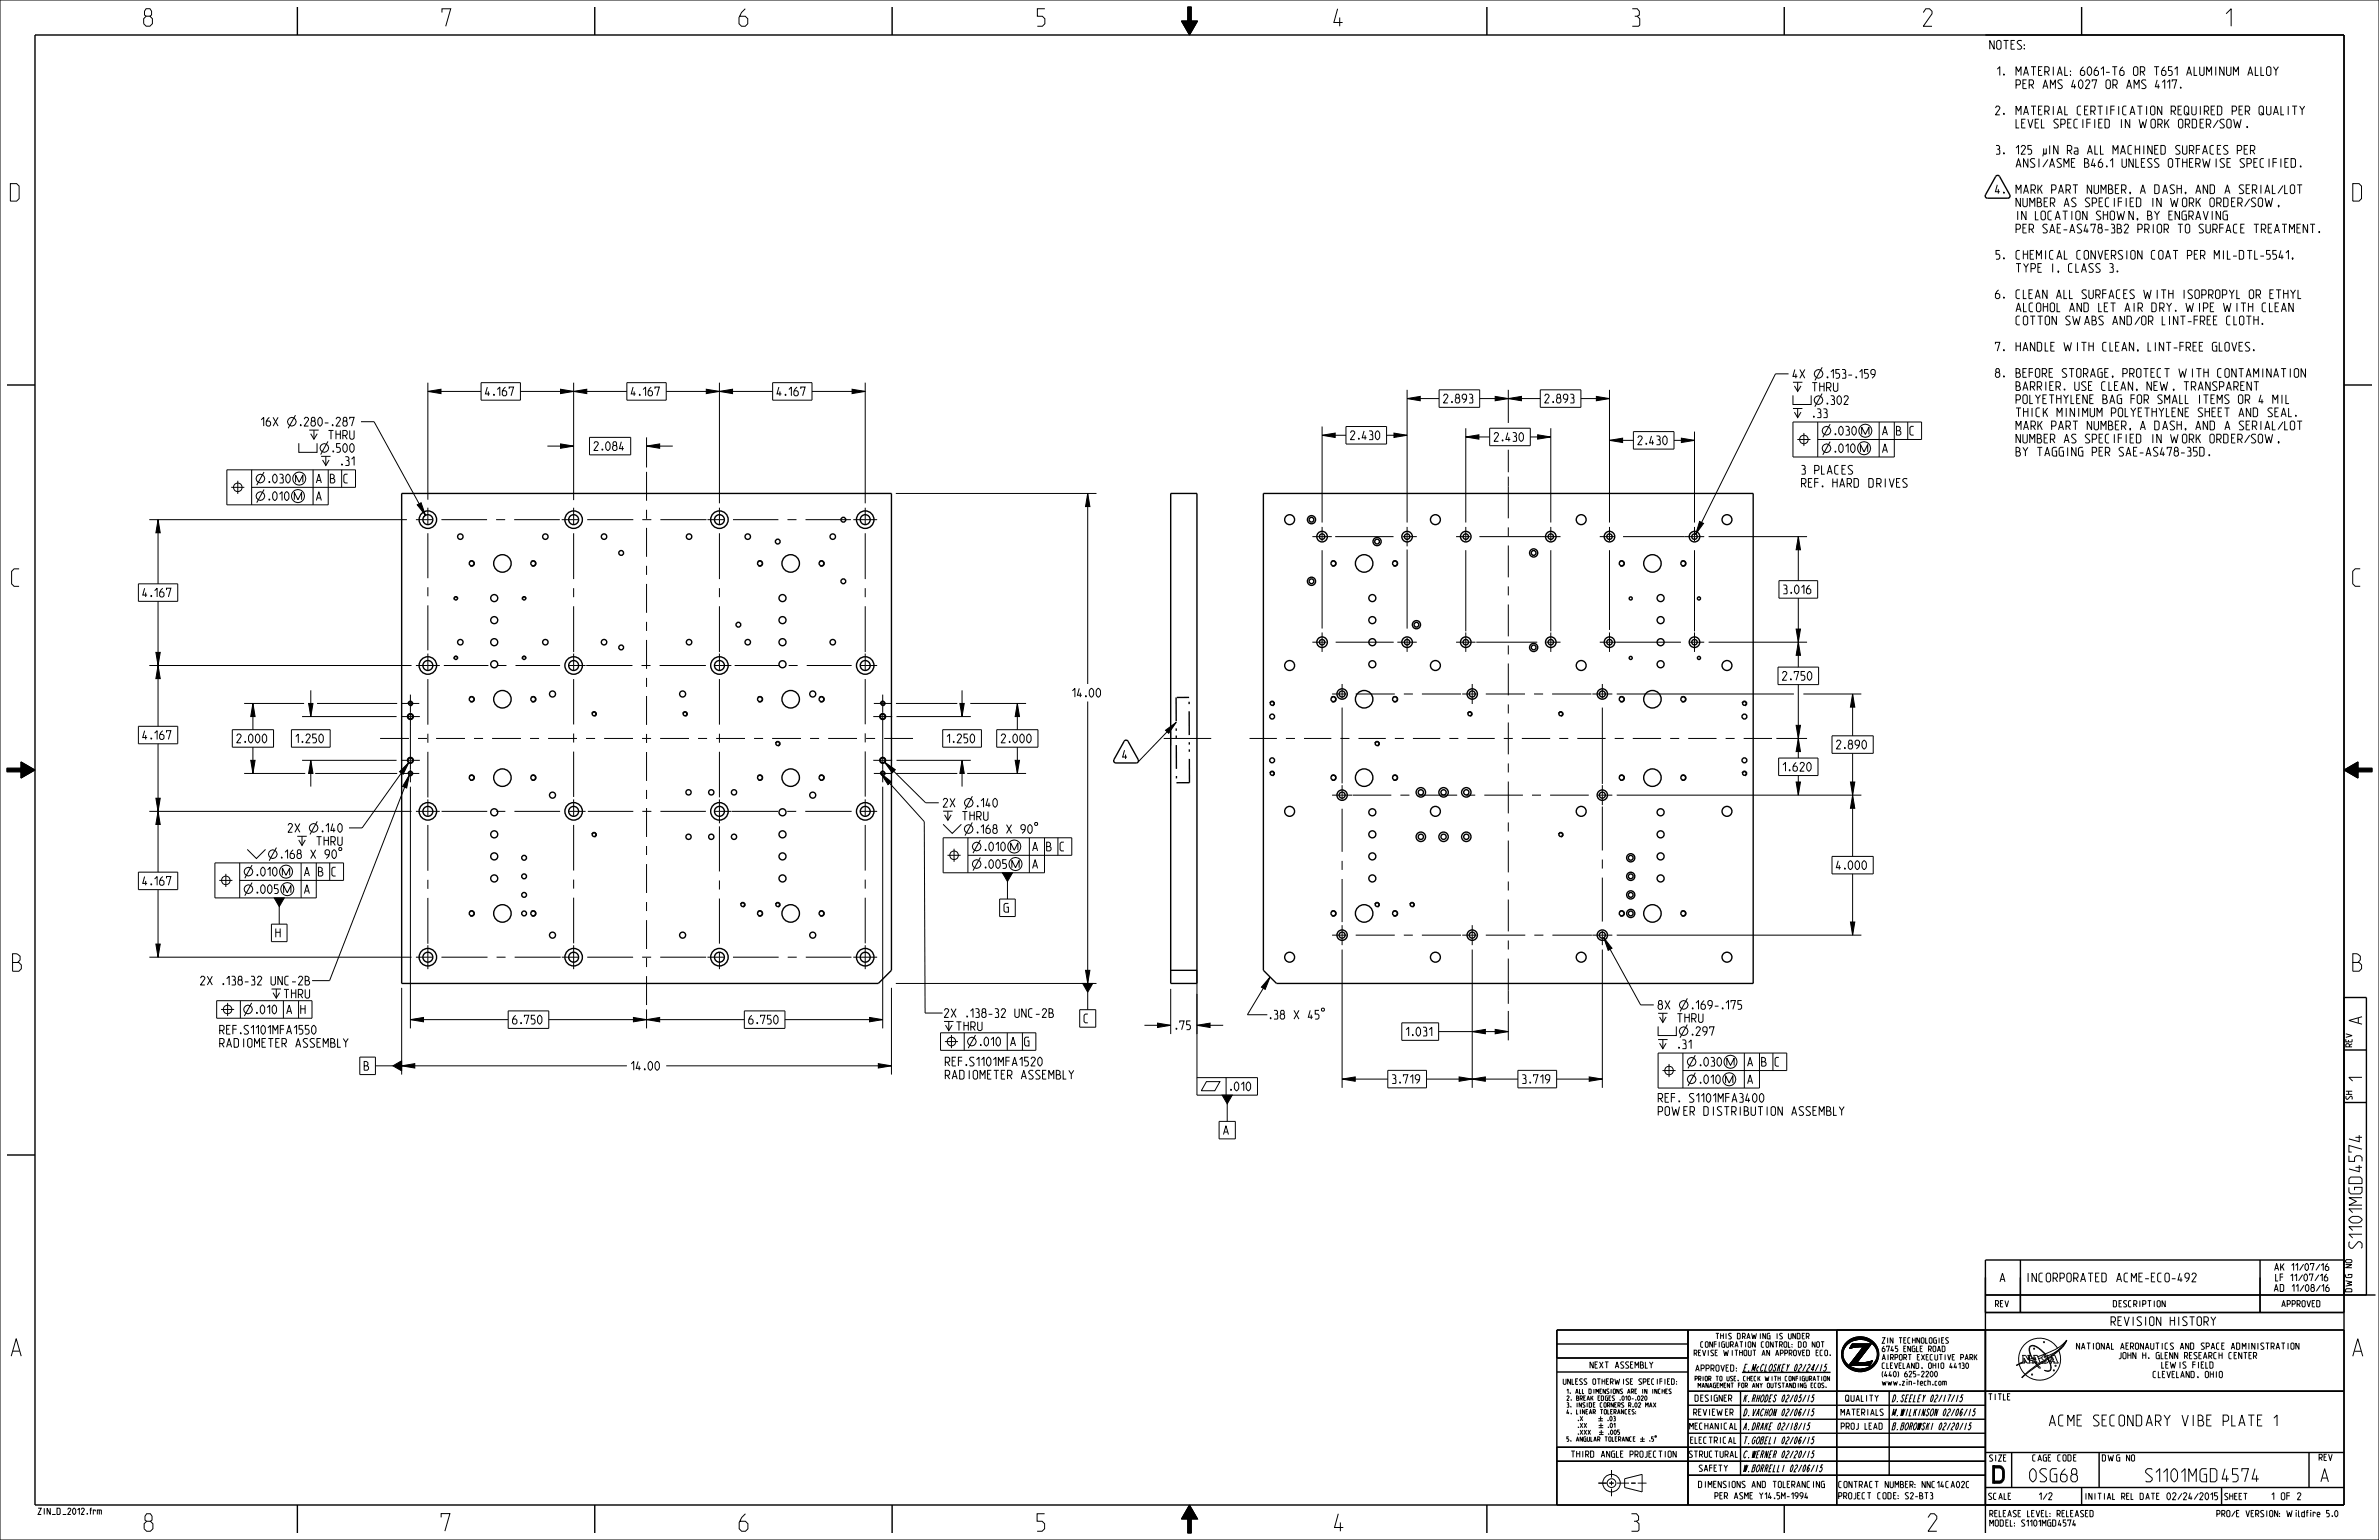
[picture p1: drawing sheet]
<svg xmlns="http://www.w3.org/2000/svg" width="864mm" height="559mm" viewBox="0 0 864 559" stroke-linecap="round" stroke-linejoin="round" font-family="sans-serif">
<defs><g id="words">
<g font-size="8.3">
<text x="52.2" y="9.5">8</text>
<text x="160.5" y="9.5">7</text>
<text x="268.3" y="9.5">6</text>
<text x="376.4" y="9.5">5</text>
<text x="484.2" y="9.5">4</text>
<text x="592.3" y="9.5">3</text>
<text x="698.2" y="9.5">2</text>
<text x="807.5" y="9.5">1</text>
<text x="3.8" y="73">D</text>
<text x="854.1" y="73">D</text>
<text x="4.2" y="212.8">C</text>
<text x="854.1" y="212.7">C</text>
<text x="4.6" y="352.4">B</text>
<text x="854.1" y="352.4">B</text>
<text x="4.1" y="492.1">A</text>
<text x="854.1" y="492.1">A</text>
<text x="723.4" y="538.2">D</text>
<text x="52.3" y="555.6">8</text>
<text x="160.2" y="555.6">7</text>
<text x="268.3" y="555.6">6</text>
<text x="376.3" y="555.6">5</text>
<text x="484.5" y="555.6">4</text>
<text x="592" y="555.6">3</text>
<text x="699.9" y="555.6">2</text>
</g>
<g font-size="6.2">
<text x="857.4" y="371.3" transform="rotate(-90 857.4 371.3)">A</text>
<text x="857.4" y="392.8" transform="rotate(-90 857.4 392.8)">1</text>
<text x="857.4" y="455.1" transform="rotate(-90 857.4 455.1)">S1101MGD4574</text>
<text x="736.8" y="537.7">0SG68</text>
<text x="777.8" y="537.7">S1101MGD4574</text>
<text x="842.7" y="537.7">A</text>
</g>
<text font-size="5.2" x="744" y="517.4">ACME SECONDARY VIBE PLATE 1</text>
<g font-size="4.1">
<text x="722.3" y="17.9">NOTES:</text>
<text x="723.7" y="27.4">1.</text>
<text x="731.8" y="27.4">MATERIAL: 6061-T6 OR T651 ALUMINUM ALLOY</text>
<text x="731.8" y="32.1">PER AMS 4027 OR AMS 4117.</text>
<text x="723.7" y="41.7">2.</text>
<text x="731.8" y="41.7">MATERIAL CERTIFICATION REQUIRED PER QUALITY</text>
<text x="731.8" y="46.4">LEVEL SPECIFIED IN WORK ORDER/SOW.</text>
<text x="723.7" y="56">3.</text>
<text x="731.8" y="56">125 µIN Ra ALL MACHINED SURFACES PER</text>
<text x="731.8" y="60.7">ANSI/ASME B46.1 UNLESS OTHERWISE SPECIFIED.</text>
<text x="723.7" y="70.2">4.</text>
<text x="731.8" y="70.2">MARK PART NUMBER, A DASH, AND A SERIAL/LOT</text>
<text x="731.8" y="75">NUMBER AS SPECIFIED IN WORK ORDER/SOW,</text>
<text x="731.8" y="79.8">IN LOCATION SHOWN, BY ENGRAVING</text>
<text x="731.8" y="84.5">PER SAE-AS478-3B2 PRIOR TO SURFACE TREATMENT.</text>
<text x="723.7" y="94.1">5.</text>
<text x="731.8" y="94.1">CHEMICAL CONVERSION COAT PER MIL-DTL-5541,</text>
<text x="731.8" y="98.8">TYPE I, CLASS 3.</text>
<text x="723.7" y="108.3">6.</text>
<text x="731.8" y="108.3">CLEAN ALL SURFACES WITH ISOPROPYL OR ETHYL</text>
<text x="731.8" y="113.1">ALCOHOL AND LET AIR DRY. WIPE WITH CLEAN</text>
<text x="731.8" y="117.9">COTTON SWABS AND/OR LINT-FREE CLOTH.</text>
<text x="723.7" y="127.4">7.</text>
<text x="731.8" y="127.4">HANDLE WITH CLEAN, LINT-FREE GLOVES.</text>
<text x="650.9" y="137.2">4X</text>
<text x="662.8" y="137.2">.153-.159</text>
<text x="723.7" y="136.9">8.</text>
<text x="731.8" y="136.9">BEFORE STORAGE, PROTECT WITH CONTAMINATION</text>
<text x="176.2" y="143.6">4.167</text>
<text x="229.1" y="143.6">4.167</text>
<text x="282.1" y="143.6">4.167</text>
<text x="731.8" y="141.7">BARRIER. USE CLEAN, NEW, TRANSPARENT</text>
<text x="524" y="146.2">2.893</text>
<text x="560.7" y="146.2">2.893</text>
<text x="731.8" y="146.4">POLYETHYLENE BAG FOR SMALL ITEMS OR 4 MIL</text>
<text x="94.4" y="154.6">16X</text>
<text x="108" y="154.6">.280-.287</text>
<text x="657.9" y="151.5">.33</text>
<text x="731.8" y="151.2">THICK MINIMUM POLYETHYLENE SHEET AND SEAL.</text>
<text x="731.8" y="156">MARK PART NUMBER, A DASH, AND A SERIAL/LOT</text>
<text x="490.2" y="159.5">2.430</text>
<text x="542.4" y="160.1">2.430</text>
<text x="594.5" y="161.4">2.430</text>
<text x="731.8" y="160.7">NUMBER AS SPECIFIED IN WORK ORDER/SOW,</text>
<text x="119.5" y="164.1">.500</text>
<text x="215.6" y="163.5">2.084</text>
<text x="683.3" y="164.2">A</text>
<text x="731.8" y="165.5">BY TAGGING PER SAE-AS478-35D.</text>
<text x="122" y="168.9">.31</text>
<text x="653.4" y="172.1">3 PLACES</text>
<text x="653.4" y="176.8">REF. HARD DRIVES</text>
<text x="114.8" y="181.6">A</text>
<text x="647.4" y="215.5">3.016</text>
<text x="51.8" y="216.6">4.167</text>
<text x="647" y="246.8">2.750</text>
<text x="389.3" y="253">14.00</text>
<text x="51.8" y="268.3">4.167</text>
<text x="85.9" y="269.5">2.000</text>
<text x="107.4" y="269.5">1.250</text>
<text x="343.8" y="269.5">1.250</text>
<text x="363.4" y="269.5">2.000</text>
<text x="407.5" y="275.4">4</text>
<text x="666.6" y="271.8">2.890</text>
<text x="647.2" y="279.8">1.620</text>
<text x="342.4" y="292.9">2X</text>
<text x="354.3" y="292.9">.140</text>
<text x="104.5" y="302">2X</text>
<text x="116.5" y="302">.140</text>
<text x="374.9" y="315.1">A</text>
<text x="666.6" y="315.5">4.000</text>
<text x="51.8" y="321.2">4.167</text>
<text x="110.5" y="324.2">A</text>
<text x="364.5" y="331">G</text>
<text x="100.1" y="340.1">H</text>
<text x="72.8" y="357.4">2X .138-32UNC-2B</text>
<text x="103.1" y="362.2">THRU</text>
<text x="186.1" y="371.6">6.750</text>
<text x="271.8" y="371.6">6.750</text>
<text x="342.2" y="369.2">2X .138-32UNC-2B</text>
<text x="393.5" y="371.1">C</text>
<text x="601.9" y="366.2">8X</text>
<text x="613.9" y="366.2">.169-.175</text>
<text x="79.2" y="375.2">REF.S1101MFA1550</text>
<text x="347.2" y="373.9">THRU</text>
<text x="426.4" y="373.6">.75</text>
<text x="510.5" y="375.9">1.031</text>
<text x="79.2" y="380">RADIOMETER ASSEMBLY</text>
<text x="608.9" y="380.5">.31</text>
<text x="132.2" y="388.3">B</text>
<text x="229.1" y="388.3">14.00</text>
<text x="342.5" y="386.8">REF.S1101MFA1520</text>
<text x="342.5" y="391.6">RADIOMETER ASSEMBLY</text>
<text x="505.4" y="393.1">3.719</text>
<text x="552.6" y="393.1">3.719</text>
<text x="634.4" y="393.2">A</text>
<text x="601.3" y="400">REF. S1101MFA3400</text>
<text x="601.3" y="404.7">POWER DISTRIBUTION ASSEMBLY</text>
<text x="444.1" y="411.7">A</text>
<text x="725.8" y="465.1">A</text>
<text x="735" y="465.1">INCORPORATED ACME-ECO-492</text>
<text x="766" y="481">REVISION HISTORY</text>
</g>
<g font-size="3.4">
<text x="632.5" y="497.6">E.McCLOSKEY 02/24/15</text>
<text x="632.5" y="508.7">K.RHODES 02/05/15</text>
<text x="686.5" y="508.7">D.SEELEY 02/17/15</text>
<text x="632.5" y="513.8">D.VACHON 02/06/15</text>
<text x="686.5" y="513.8">M.WILKINSON 02/06/15</text>
<text x="632.5" y="518.8">A.DRAKE 02/18/15</text>
<text x="686.5" y="518.8">B.BOROWSKI 02/20/15</text>
<text x="632.5" y="523.9">T.GOBELI 02/06/15</text>
<text x="632.5" y="529">C.WERNER 02/20/15</text>
<text x="632.5" y="534.1">W.BORRELLI 02/06/15</text>
</g>
<g font-size="3.3">
<text x="824.8" y="461">AK 11/07/16</text>
<text x="824.8" y="464.8">LF 11/07/16</text>
<text x="824.8" y="468.6">AD 11/08/16</text>
<text x="740" y="544.2">1/2</text>
<text x="824.4" y="544.2">1 OF 2</text>
</g>
<g font-size="3">
<text x="853.8" y="379.9" transform="rotate(-90 853.8 379.9)">REV</text>
<text x="853.9" y="398.9" transform="rotate(-90 853.9 398.9)">SH</text>
<text x="853.8" y="468.8" transform="rotate(-90 853.8 468.8)">DWG NO</text>
<text x="724.4" y="474.2">REV</text>
<text x="767.1" y="474.2">DESCRIPTION</text>
<text x="828.6" y="474.2">APPROVED</text>
<text x="753.8" y="489.6">NATIONAL AERONAUTICS AND SPACE ADMINISTRATION</text>
<text x="577.4" y="496.5">NEXT ASSEMBLY</text>
<text x="615.5" y="497.6">APPROVED:</text>
<text x="769.2" y="493">JOHN H. GLENN RESEARCH CENTER</text>
<text x="784.7" y="496.5">LEWIS FIELD</text>
<text x="781.6" y="499.9">CLEVELAND, OHIO</text>
<text x="616.1" y="508.5">DESIGNER</text>
<text x="670" y="508.5">QUALITY</text>
<text x="721.9" y="508">TITLE</text>
<text x="616.1" y="513.6">REVIEWER</text>
<text x="668.3" y="513.6">MATERIALS</text>
<text x="614.5" y="518.7">MECHANICAL</text>
<text x="669.2" y="518.7">PROJ LEAD</text>
<text x="614.5" y="523.8">ELECTRICAL</text>
<text x="570.4" y="528.8">THIRD ANGLE PROJECTION</text>
<text x="614.5" y="528.8">STRUCTURAL</text>
<text x="617.6" y="533.9">SAFETY</text>
<text x="722" y="530.2">SIZE</text>
<text x="738.1" y="530.2">CAGE CODE</text>
<text x="763.2" y="530.2">DWG NO</text>
<text x="841.9" y="530">REV</text>
<text x="616.6" y="539.8">DIMENSIONS AND TOLERANCING</text>
<text x="667.5" y="539.8">CONTRACT NUMBER: NNC14CA02C</text>
<text x="621.9" y="543.9">PER ASME Y14.5M-1994</text>
<text x="667.5" y="543.9">PROJECT CODE: S2-BT3</text>
<text x="721.9" y="544.1">SCALE</text>
<text x="756.8" y="544.1">INITIAL REL DATE 02/24/2015</text>
<text x="807.6" y="544.2">SHEET</text>
<text x="13.8" y="549.5">ZIN_D_2012.frm</text>
<text x="722.3" y="550.4">RELEASE LEVEL:RELEASED</text>
<text x="803.4" y="550.4">PRO/E VERSION:Wildfire 5.0</text>
<text x="722.3" y="553.8">MODEL: S1101MGD4574</text>
</g>
<g font-size="2.6">
<text x="623.4" y="485.8">THIS DRAWING IS UNDER</text>
<text x="615.5" y="491.9">REVISE WITHOUT AN APPROVED ECO.</text>
<text x="617.1" y="488.9">CONFIGURATION CONTROL: DO NOT</text>
<text x="683.3" y="487.4">ZIN TECHNOLOGIES</text>
<text x="683.3" y="490.5">6745 ENGLE ROAD</text>
<text x="683.3" y="493.5">AIRPORT EXECUTIVE PARK</text>
<text x="683.3" y="496.6">CLEVELAND, OHIO 44130</text>
<text x="567.5" y="502.3">UNLESS OTHERWISE SPECIFIED:</text>
<text x="683.3" y="499.6">(440) 625-2200</text>
<text x="683.3" y="502.7">www.zin-tech.com</text>
</g>
<g font-size="2.1">
<text x="620.1" y="501">PRIOR TO USE, CHECK WITH CONFIGURATION</text>
<text x="621.1" y="503.5">MANAGEMENT FOR ANY OUTSTANDING ECOS.</text>
<text x="568.8" y="505.7">1. ALL DIMENSIONS ARE IN INCHES</text>
<text x="568.8" y="508.2">2. BREAK EDGES .010-.020</text>
<text x="568.8" y="510.6">3. INSIDE CORNERS R.02 MAX</text>
<text x="568.8" y="513.1">4. LINEAR TOLERANCES:</text>
<text x="572.6" y="515.6">.X</text>
<text x="572.6" y="518.1">.XX</text>
<text x="572.6" y="520.5">.XXX</text>
<text x="598.6" y="523">.5</text>
</g>
</g></defs>
<g fill="none" stroke="#000" stroke-width=".36">
<path d="M0 0h863.6v558.8h-863.6zM431.2 2.5h1.2v5.1h2.3l-2.9 5.1-2.9-5.1h2.3zM827.2 74.5l.1 .2-.2 .2zM827.3 74.7l-.2 .5M832.5 109.9v3.2l-1.6-3.2v3.2M155.3 138.9v42.4M174.6 138.9h14.3v6.3h-14.3zM208.2 138.9v42.6M227.6 138.9h14.2v6.3h-14.2zM261.2 138.9v43.7M280.5 138.9h14.3v6.3h-14.3zM314.1 138.9v43.7"/>
<path d="M649.3 135.7h-4.8l-28.9 58.1M650.9 138.7h3.4M652.6 138.7v3.3M657.9 138.8h1.8M658.8 138.8v3.2M660.6 138.8v3.2M661.5 133.3l-2.7 4.7M662.2 138.8v3.2M665.6 138.8v2.8l.4 .4h.7l.4-.4v-2.8M107.3 150.6l-2.7 4.8M112.8 157.4l1.2 2 1.2-2M114 156.1v3.3"/>
<path d="M119.2 156.2h1.9M120.1 156.2v3.2M122 156.2v3.2M122 157.6h1.6M123.6 156.2v3.2M124.5 158h1.1l.4-.4v-.9l-.4-.5h-1.1v3.2M125.1 158l.9 1.4M127 156.2v2.7l.4 .5h.7l.4-.5v-2.7M131 153h4.8l18.7 34M155.3 142l4.8-.8v1.6zM155.3 142h19.3M188.9 142h38.7"/>
<path d="M203.5 141.2l4.7 .8-4.7 .8zM208.2 142l4.8-.8v1.6zM214 158.7h15v6.3h-15zM234.7 158.7v10.9M241.8 142h38.7M256.4 141.2l4.8 .8-4.8 .8zM261.2 142l4.7-.8v1.6zM294.8 142h19.3M309.3 141.2l4.8 .8-4.8 .8zM479.9 157.9l4.8-.8v1.6zM479.9 154.8v34.8M479.9 157.9h8.7"/>
<path d="M488.6 154.8h14.7v6.3h-14.7zM503.3 157.9h7.5M506 157.1l4.8 .8-4.8 .8zM510.8 144.6l4.8-.8v1.6zM510.8 141.5v48.1M510.8 144.6h11.6M522.4 141.5h14.7v6.3h-14.7zM532.1 158.6l4.8-.8v1.6zM532.1 155.4v34.2M532.1 158.6h8.7M537.1 144.6h22M540.8 155.4h14.7v6.3h-14.7z"/>
<path d="M542.8 143.8l4.7 .8-4.7 .8zM547.5 144.6l4.8-.8v1.6zM547.5 141.5v12M555.5 158.6h7.5M558.2 157.8l4.8 .8-4.8 .8zM559.1 141.5h14.8v6.3h-14.8zM563 155.4v34.2M573.9 144.6h10.4M579.5 143.8l4.8 .8-4.8 .8zM584.3 159.8l4.7-.8v1.6zM584.3 141.5v48.1M584.3 159.8h8.6"/>
<path d="M592.9 156.6h14.8v6.4h-14.8zM607.7 159.8h7.4M610.4 159l4.7 .8-4.7 .8zM615.1 156.6v33M650.9 143.5v3.3h6.6v-3.3M650.9 148.2h3.4M651.4 140l1.2 2 1.2-2M651.4 149.6l1.2 1.9 1.2-1.9M652.4 159.5h4.8M652.6 148.2v3.3M654.8 157.1v4.8M659.9 153.1v12.7"/>
<path d="M660.6 140.2h1.6M661.4 142.8l-2.6 4.8M663.1 140.7h1.1l.5-.5v-.9l-.5-.5h-1.1v3.2M663.3 146.2l.1 .4zM663.7 140.7l1 1.3M664.4 153.9l-2.7 4.8M664.6 143.6h.9l.4 .5v.6l-.4 .3M665 145h.5l.4 .4v1.1l-.2 .3h-1.1M666.2 157.4l.2 .3zM667.5 143.6l.9 .9v1.4l-.6 .9-1-.9v-1.4zM668.2 154.7l.9 .9v1.4l-.7 .9-.9-.9v-1.4zM669.3 144.3l.5-.7h.7l.4 .5v.4l-1.6 2.3h1.6"/>
<path d="M670 154.7h.9l.4 .5v.6l-.4 .3M670.4 156.1h.5l.4 .4v1.2l-.2 .2h-1.1M672.9 154.7l.9 .9v1.4l-.6 .9-.9-.9v-1.4zM675.8 157.6v-2.6l1.3 2.6 1.3-2.6v2.6M682.2 153.1v12.7M683.3 157.9l1-3.2 .9 3.2M683.6 157h1.3M687.7 153.1v12.7h-36.8v-12.7h46.7v6.4h-37.7M688.4 156.3h1l.4-.5v-.6l-.7-.5h-.7v3.2h1.2l.4-.5v-.6l-.6-.5M692.5 153.1v6.4M694.7 154.7h-.9l-.5 .5v2.2l.5 .5h.9M83.9 176.8h4.8"/>
<path d="M86.3 174.5v4.7M91.3 170.5v12.7M95.8 171.3l-2.6 4.7M95.8 177.6l-2.6 4.8M97.7 174.7l.1 .4zM99.2 172.5l.7-.4 .7 .9v1.3l-.7 .9-.9-.9zM99.2 178.9l.7-.5 .7 .9v1.4l-.7 .9-.9-.9zM101.5 172.1h.9l.4 .4v.7l-.4 .2M101.5 179.3l.9-.9v3.2M101.9 173.4h.5l.4 .5v1.1l-.2 .2h-1.1M103.5 178.9l.7-.5 .7 .9v1.4l-.7 .9-.9-.9zM104 172.5l.7-.4 .6 .9v1.3l-.6 .9-1-.9z"/>
<path d="M107.3 175v-2.7l1.3 2.7 1.3-2.7v2.7M108.5 160.8v3.3h6.6v-3.3M113.6 170.5v12.7M114.8 175.2l.9-3.1 1 3.1M115.1 174.3h1.3M116.6 165.6h3.4M117.1 166.9l1.2 2 1.2-2M118.3 165.6v3.3M119.1 160.2l-2.7 4.7M119.1 170.5v12.7h-36.7v-12.7h46.7v6.3h-37.8M119.9 173.7h.9l.5-.5v-.7l-.5-.4h-.9v3.1h1.2l.4-.4v-.7l-.7-.4M124 170.5v6.3"/>
<path d="M126.2 172.1h-.9l-.5 .4v2.3l.5 .4h.9M198.7 161.9h9.5M203.5 161.1l4.7 .8-4.7 .8zM234.7 161.9l4.8-.8v1.6zM234.7 161.9h9.5M325.2 179.1h72.8M394.9 179.1l.7 4.7h-1.5zM394.9 179.1v69.1M547.5 163.2v8.2M664.4 160.3l-2.7 4.7M666.2 163.7l.2 .4zM668.2 161.1l.9 .9v1.3l-.7 .9-.9-.9v-1.3z"/>
<path d="M670 162l.9-.9v3.1M672.5 161.1l.9 .9v1.3l-.7 .9-.9-.9v-1.3zM675.4 164v-2.7l1.3 2.7 1.3-2.7v2.7M827.1 160.3l.2 .1-.1 .2zM827.3 160.4l-.2 .6M54.2 188.6h93.5M57.4 188.6l.8 4.7h-1.6zM57.4 188.6v23.2M97.7 181.1l.1 .3zM106.8 181.3v-2.6l1.4 2.6 1.3-2.6v2.6M151.5 183.2l1.4-.8 1.6 4.6zM154.3 187.1l-.7 .9"/>
<path d="M617 189.2l1.4 .7-2.8 3.9zM620.2 194.7h35.8M652.8 194.7l.8 4.8h-1.6zM652.8 194.7v16M50.2 211.8h14.3v6.4h-14.3zM57.4 218.2v45.3M645.8 210.7h14v6.3h-14zM652.8 217v25.1M56.6 236.7h1.6l-.8 4.8zM620.2 233h35.8M652 228.3h1.6l-.8 4.7zM652.8 233l.8 4.8h-1.6z"/>
<path d="M54.2 241.5h95.2M57.4 241.5l.8 4.7h-1.6zM88.6 255.3h21.8M91.8 255.3l.8 4.7h-1.6zM91.8 255.3v9.5M112 255.3h1.6l-.8 4.7zM112.8 250.5v9.5M115.1 255.3h29.1M325.2 255.3h22.3M348.4 255.3h1.6l-.8 4.7zM349.2 250.5v9.5M352.2 255.3h20.3"/>
<path d="M369.3 255.3l.8 4.7h-1.6zM369.3 255.3v9.5M394.9 254.5v102.4M586.9 251.8h64.3M645.4 242.1h14.8v6.3h-14.8zM652.8 248.4v26.7M654.6 251.8h21.1M672.5 251.8l.8 4.8h-1.6zM672.5 251.8v15.2M2.5 278.8h5.1v-2.3l5.1 2.9-5.1 2.9v-2.3h-5.1zM50.2 263.5h14.3v6.4h-14.3zM57.4 269.9v46.6"/>
<path d="M84.3 264.8h15v6.3h-15zM91 275.9h1.6l-.8 4.8zM91.8 271.1v9.6M105.8 264.8h14.1v6.3h-14.1zM109.6 275.9h34.4M109.6 260h34.4M112.8 275.9l.8 4.8h-1.6zM112.8 275.9v9.5M148.5 276.6l-17 23.8h-4.8M321.1 276.5l3.9 2.8-1.1 1.1zM321.1 276.5l14.9 14.8h4.8M325.4 275.9h27"/>
<path d="M325.4 260h27M342.2 264.8h14.1v6.3h-14.1zM349.2 275.9l.8 4.8h-1.6zM349.2 275.9v9.5M361.8 264.8h15v6.3h-15zM368.5 275.9h1.6l-.8 4.8zM369.3 271.1v9.6M423.1 265l3.9-2.9-2.8 4zM427 262.1l-13.8 14.3M644.8 268h11.2M645.7 275.1h14.2v6.3h-14.2zM652 263.2h1.6l-.8 4.8z"/>
<path d="M652.8 268l.8 4.7h-1.6zM665 267h15v6.3h-15zM672.5 273.3v37.5M850.9 279.4l5.1-2.9v2.3h5.1v1.2h-5.1v2.3zM54.2 294.4h95.2M56.6 289.6h1.6l-.8 4.8zM57.4 294.4l.8 4.8h-1.6zM88.6 280.7h22.2M114.4 280.7h29.8M115.2 298l-2.7 4.8M145 280l3.5-3.4-2.2 4.3zM148.6 281.2l-1 4.7-1.5-.5z"/>
<path d="M148.6 281.2l-29 74.6h-6.3M149 285.5v87.7M319.8 280.7l3.7 3-1.1 1zM319.8 280.7l15.7 17.4 .3 69.5h6.4M320.4 285.5v87.7M325.2 280.7h22.3M342.4 299.1l3.3 3.3 3.3-3.3M342.4 294.3h3.4M342.9 295.7l1.2 1.9 1.2-1.9M344.1 294.3v3.3M349.4 294.5h1.8M350.3 294.5v3.1"/>
<path d="M351.1 280.7h21.4M352.1 294.5v3.1M352.1 295.8h1.6M352.9 298.4l-2.6 4.8M353 288.9l-2.7 4.8M353.7 294.5v3.1M354.6 296.3h1.1l.5-.5v-.9l-.5-.4h-1.1v3.1M355.3 296.3l.9 1.3M357.1 294.5v2.7l.4 .4h.7l.5-.4v-2.7M359 299.2a2.07 2.07 0 0 0-.6 3.2h.6l.5-.4v-1l-.5-.4h-.9M365.4 299.2l1.8 3.2M367.2 299.2l-1.8 3.2"/>
<path d="M373.3 299.7l.7-.5 .7 .9v1.4l-.7 .9-.9-.9zM375.9 298.4l.7 .3-.2 .8-.8-.3zM586.9 288.5h88.8M652 283.8h1.6l-.8 4.7zM652.8 281.4v7.1M671.7 283.8h1.6l-.8 4.7zM672.5 288.5l.8 4.8h-1.6zM50.2 316.5h14.3v6.3h-14.3zM79.6 319.5h4.8M82 317.1v4.7M87 313.1v12.7M89.8 308.2l3.3 3.3 3.3-3.3"/>
<path d="M91.5 313.9l-2.6 4.8M93.4 317.3l.1 .4zM95.3 314.7l.9 .9v1.4l-.6 .9-1-.9v-1.4zM97.1 315.6l.9-.9v3.2M99.6 314.7l.9 .9v1.4l-.6 .9-.9-.9v-1.4zM100.4 307.6l-2.7 4.7M102.2 311l.2 .4zM102.5 317.6v-2.6l1.3 2.6 1.4-2.6v2.6M103.5 309.3l.9-1v3.2M106.4 308.3a2.08 2.08 0 0 0-.6 3.2h.6l.5-.4v-.9l-.5-.5h-.9M107.9 303.5h3.5M108.3 309.7l-.3-.2v-.7l.3-.5h.6l.3 .5v.7l-.3 .2 .5 .5v.9l-.5 .4h-.6l-.5-.4v-.9l.5-.5h.6"/>
<path d="M108.4 304.8l1.2 2 1.2-2M109.3 313.1v12.7M109.6 303.5v3.3M110.5 317.9l.9-3.2 .9 3.2M110.8 317h1.2M112.8 308.3l1.8 3.2M114.6 308.3l-1.8 3.2M114.8 313.1v12.7h-36.8v-12.7h46.7v6.4h-37.7M114.9 303.6h1.8M115.6 316.3h.9l.5-.5v-.6l-.7-.5h-.7v3.2h1.1l.5-.5v-.7l-.7-.4M115.8 303.6v3.2M117.6 303.6v3.2"/>
<path d="M117.6 304.9h1.6M119.2 303.6v3.2M119.4 310.2h-.9l-.5-.5v-.9l.5-.5h.6l.5 .5-.2 1.8-.9 .9M119.7 313.1v6.4M120.1 305.4h1.2l.4-.5v-.9l-.4-.4h-1.2v3.2M120.8 305.4l.9 1.4M121.2 308.3l.9 1v1.3l-.7 .9-.9-.9v-1.3zM121.8 314.7h-.9l-.4 .5v2.2l.4 .5h.9M122.6 303.6v2.7l.5 .5h.7l.4-.5v-2.7M123.3 307.6l.8 .2-.3 .8-.8-.3zM344 310.3h4.7M346.3 308v4.7"/>
<path d="M351.4 304v12.7M354.8 301.9l.2 .4zM355.9 304.8l-2.7 4.8M355.9 311.1l-2.7 4.8M356.1 300.1l.9-.9v3.2M357.7 308.2l.2 .4zM357.7 314.6l.2 .4zM359.2 306l.7-.4 .7 .9v1.4l-.7 .9-.9-.9zM359.2 312.4l.7-.5 .7 .9v1.4l-.7 .9-.9-.9zM360.8 300.6l-.3-.2v-.7l.3-.5h.7l.3 .5v.7l-.3 .2 .5 .4v1l-.5 .4h-.7l-.4-.4v-1l.4-.4h.7M361.5 306.5l.9-.9v3.2M362.2 311.9l.9 .9v1.4l-.7 .9-.9-.9v-1.4z"/>
<path d="M363.5 306l.7-.4 .7 .9v1.4l-.7 .9-.9-.9zM363.9 316.7h3.6l-1.8 3.2zM365.3 311.9h-1.3v1.4h.9l.4 .4v1l-.4 .4h-.9M365.7 319.9v6.3M366.9 308.5v-2.7l1.3 2.7 1.3-2.7v2.7M367.3 314.8v-2.6l1.3 2.6 1.4-2.6v2.6M372 301h-.9l-.5-.4v-.9l.5-.5h.6l.5 .5-.2 1.8-.9 .9M373.7 304v12.7M374.9 308.8l.9-3.2 .9 3.2M375.2 307.9h1.2M379.2 304v12.7h-36.8v-12.7h46.7v6.3h-37.7M380 307.2h.9l.4-.5v-.7l-.4-.3-.9-.1v3.2h1.1l.4-.5v-.7l-.6-.4"/>
<path d="M384 304v6.3M386.2 305.6h-.9l-.5 .4v2.3l.5 .5h.9M665 310.8h15v6.3h-15zM672.5 317.1v22.2M57.4 322.8v24.5M91.5 320.3l-2.6 4.7M93.4 323.7l.1 .4zM95.3 321l.9 1v1.3l-.6 .9-1-.9v-1.3zM97.8 321l.9 1v1.3l-.7 .9-.9-.9v-1.3zM98.5 335.3h5.7v6.4h-5.7zM99.5 325.8h3.7l-1.8 3.2zM101 321h-1.4v1.4h.9l.5 .5v.9l-.5 .4h-.9"/>
<path d="M101.4 329v6.3M103 324v-2.7l1.3 2.7 1.3-2.7v2.7M362.9 326.2h5.7v6.4h-5.7zM586.9 339.3h88.8M671.7 334.6h1.6l-.8 4.7zM54.2 347.3h95.2M56.6 342.6h1.6l-.8 4.7zM100.3 358.9v3.3M145.8 358.4v31.5M323.6 358.4v31.5M325.2 356.9h72.8M393 356.9h3.7l-1.8 3.1z"/>
<path d="M394.1 352.1h1.5l-.7 4.8zM425 358.8v16.4M461 354.5l-1.7 4.5-1.4-.8zM461 354.5l-8.2 13.7h7.2M487.2 344.5v50.2M534.4 344.5v50.2M581.7 344.5v50.2M582.2 340.3l3 3.8-1.4 .7zM582.2 340.3l13.4 24.3h4.7M99.1 360.2l1.2 2 1.2-2M149 370l4.7-.8v1.6zM149 370h35.5"/>
<path d="M184.5 366.8h14.7v6.4h-14.7zM199.2 370h71M229.9 369.2l4.8 .8-4.8 .8zM234.7 370l4.8-.8v1.6zM234.7 366.3v6.9M270.2 366.8h14.7v6.4h-14.7zM284.9 370h35.5M315.7 369.2l4.7 .8-4.7 .8zM343.2 372l1.2 1.9 1.2-1.9M344.4 370.6v3.3M391.9 366.4h5.9v6.3h-5.9zM394.9 360v6.4"/>
<path d="M415.4 372h9.6M420.2 371.2l4.8 .8-4.8 .8zM434.5 372l4.8-.8v1.6zM434.5 372h9.5M434.5 360.6v14.6M461.2 369.3l.1 .3zM462.5 366.6h.9l.4 .5v.7l-.4 .2M462.9 368h.5l.4 .4v1.2l-.2 .2h-1.1M465.2 368l-.3-.2v-.7l.3-.5h.7l.3 .5v.7l-.3 .2 .4 .4v.9l-.4 .5h-.7l-.5-.5v-.9l.5-.4h.7M469.7 366.6l1.8 3.2M471.5 366.6l-1.8 3.2M475.6 366.6l-.7 2.5h1.6"/>
<path d="M476 368.2v1.6M478.8 366.6h-1.4v1.4h.9l.5 .4v.9l-.5 .5h-.9M479.7 366.1l.8-.3 .3 .8-.8 .3zM508.9 371.1h13.3v6.4h-13.3zM522.2 374.3h25.3M534.4 374.3l4.8-.8v1.6zM542.8 373.5l4.7 .8-4.7 .8zM547.5 366.8v10.7M601.9 372.4v3.4h6.6v-3.4M601.9 377.2h3.5M602.4 369l1.2 2 1.2-2M602.4 378.5l1.2 2 1.2-2"/>
<path d="M603.6 367.7v3.3M603.6 377.2v3.3M608.9 367.8h1.8M609.8 367.8v3.2M611.6 367.8v3.2M611.6 369.2h1.6M612.5 371.8l-2.7 4.7M612.5 362.3l-2.6 4.7M613.2 367.8v3.2M614.1 369.6h1.2l.4-.4v-.9l-.4-.5h-1.2v3.2M614.3 375.2l.2 .4zM614.8 369.6l.9 1.4"/>
<path d="M615.6 373.3l.5-.7h.7l.4 .4v.5l-1.6 2.3h1.6M616.6 367.8v2.7l.5 .5h.6l.5-.5v-2.7M619.6 374.4h-1l-.5-.5v-.9l.5-.4h.7l.4 .4-.2 1.8-.9 1M620.6 373.3v-.7h1.6l-.9 3.2M130.6 383.6h5.7v6.3h-5.7zM136.3 386.7h6.3M142.6 386.7l3.2-1.8v3.7zM145.8 386.7l4.8-.7v1.5zM145.8 386.7h81.8M241.8 386.7h81.8M318.8 386l4.8 .7-4.8 .8zM487.2 391.6l4.8-.8v1.6z"/>
<path d="M487.2 391.6h16.6M503.8 388.4h14v6.3h-14zM517.8 391.6h33.2M529.7 390.8l4.7 .8-4.7 .8zM534.4 391.6l4.8-.8v1.6zM551 388.4h14.1v6.3h-14.1zM565.1 391.6h16.6M576.9 390.8l4.8 .8-4.8 .8zM603.5 388.5h4.8M605.9 386.1v4.7M610.9 382.1v12.7M615.4 382.9l-2.6 4.8"/>
<path d="M615.4 389.2l-2.6 4.8M617.3 386.3l.1 .4zM617.3 392.7l.1 .4zM619.2 383.7l.9 .9v1.4l-.7 .9-.9-.9v-1.4zM619.2 390l.9 1v1.3l-.7 .9-.9-.9v-1.3zM621 383.7h.9l.4 .4v.7l-.4 .3M621 391l.9-1v3.2M621.5 385.1h.4l.5 .4v1.1l-.2 .3h-1.2M623.1 390.5l.7-.5 .6 1v1.3l-.6 .9-.9-.9zM624 383.7l.9 .9v1.4l-.7 .9-.9-.9v-1.4zM626.4 393v-2.7l1.3 2.7 1.3-2.7v2.7M626.9 386.6v-2.6l1.3 2.6 1.3-2.6v2.6"/>
<path d="M633.2 382.1v12.7M634.4 386.9l.9-3.2 .9 3.2M634.7 386h1.2M638.7 382.1v12.7h-36.8v-12.7h46.7v6.4h-37.7M639.5 385.3h.9l.5-.5v-.7l-.5-.3-.9-.1v3.2h1.1l.5-.5v-.7l-.7-.4M643.6 382.1v6.4M645.7 383.7h-.9l-.4 .4v2.3l.4 .5h.9M669.5 401.6l-1 1.3M851.5 457.4l.3-.3h1.6l.4 .3v.5l-.4 .3h-1.6l-.3-.3zM618.2 499.4v1.6M619.2 499.4l.6 .2v1.2l-.2 .2-.6-.2v-1.2zM661.3 499.4v1.6"/>
<path d="M662.3 499.4l.6 .2v1.2l-.3 .2-.6-.2v-1.2zM664.1 499.4v1.6l-.8-1.6v1.6M668.5 491.4l.5-.4 .1 1.2 .5 1.5-.4 .5zM668.9 489.1l1-.4-.9 2.3-.5 .4zM669.2 494.2l.4-.5 1.1 1.4-.4 .6zM669.7 487.8l1.7-.6-1.5 1.5-1 .4zM670.2 487.2l1.3-1.1 1.8-.8 1.9-.3 1.7 .2 1.5 .6 1.6 1.1 1.1 1.2 .6 1.5a6.7 6.7 0 0 1-4.3 7.8 6.7 6.7 0 0 1-8.3-3.3l-.3-.9a6.1 6.1 0 0 1 1.4-6zM670.3 487.1l.7-.7 3.8-.4-1.8 .4-3.3 1.4zM670.6 487.8a6.4 6.4 0 0 1 10.9 3.3 6.3 6.3 0 0 1-4.1 5.4 6.3 6.3 0 0 1-6.5-1.3 4.9 4.9 0 0 1-.3-7.4zM670.7 495.1l2.3 1.3-1.1 .5-1.6-1.2zM671 486.4a6.7 6.7 0 0 1 7.7-.6 6.7 6.7 0 0 1 3.2 7l-.3 .9-.9 .4a5.2 5.2 0 0 0-4.1-7.9l-1.8-.2zM671.3 495.3l7.5 .1"/>
<path d="M671.3 495.3h.1M671.3 495.4h7.5zM671.3 495.4h7.4zM671.5 489.3h.1M671.6 489h.1M671.7 488.7h2l-2.2 .6zM671.7 488.7h2zM671.7 488.7h.1M671.8 488.7h3.2zM671.8 488.7h.1M671.9 496.9l1.1-.5 1.8 .4 3.9 .1a7.2 7.2 0 0 1-6.8 0zM671.9 494.5l7.6-.4-.7 1.3h-7.5z"/>
<path d="M671.9 494.5h2.2zM671.9 494.5h.1M672 494.4h2.1zM672 494.4h.1M672.2 494.1h.1M672.2 487.8h7l-1.2 1.5h-2.1l.4-.6h-4.5zM672.3 487.8h6.9zM672.3 487.8l-.8 1.5M672.3 487.8h.1M672.3 487.8h6.9M672.5 493.8h.1M672.6 489l-1.1 .3"/>
<path d="M672.6 489h.1M673.7 488.7l-1.1 .3M673.7 488.7h.1M674.1 494.4v.1M674.1 494.4h.1M674.1 494.5h.1M674.1 494.5h1.6M674.3 494.1h.1M674.5 493.8h.1M675 488.7h-1.3M675 488.7h.1M675 488.7h1.3"/>
<path d="M675.7 494.5h.1M675.7 496.8a6.3 6.3 0 0 0 5-2.7l.9-.4-1.4 2-1.5 1.2zM675.9 489.3h2.1l-3.9 5.1h-2.1zM675.9 489.3h.1M676.2 494.4l-.5 .1M676.2 489h.1M676.3 488.7h.1M676.4 488.7l-5.1 6.6M677.2 494.4l-1.5 .1M677.2 494.4h.1M678 489.3h.1M678.3 489h.1"/>
<path d="M678.4 488.7h.1M678.5 488.7h.1M678.6 494.1l-1.4 .3M678.6 494.1l1.1-.2-.2 .2zM678.6 494.1h.1M678.8 495.3h.1M679.2 487.8l-5.1 6.6M679.2 487.8h.1M679.3 494.5h.1M679.4 494.4l-.1 .1M679.4 494.4h.1M679.4 493.9h.3z"/>
<path d="M679.4 493.9l.3-.1zM679.7 493.8h.1M679.5 494.1h.1M679.6 493.8h.1M679.6 493.8l-1 .3M679.7 493.8l-.9 1.6M733 495l1 2.3 1.1 1.4M734.1 491.8h1.2l1 1.7v-1.4l-.2-.3h.9l-.3 .3v2.2l.3 .3h-1.2l-1.1-1.8v1.5l.3 .3h-1l.4-.3v-2.2zM734.4 494.1l-2.5 1.3 2.2-.8M735.3 493.7l-.6 .3M735.5 494.1l-.7 .2M736.3 493.4h-.1"/>
<path d="M737.7 498.5l.3 .3-.3 .3-.3-.3zM737.8 492.9a3.9 3.9 0 0 1-.6-4.4 3.8 3.8 0 0 1 3.8 1.5l1.6 1.8a.98 .98 0 0 0-1.4 .6 .98 .98 0 0 0 .9 1.2M738.1 493.5l-1.4 .3M738.3 492.8l-1.6 .4M738.4 489.1l.3 .3-.3 .3-.3-.3zM738.7 492.5l.4 1h-.7zM738.7 492.6h.1M739 493.3l-.5 .1M739.8 495.5l.8 1-.4-.2-.6-.7M740.1 489.2l2.7 2.6 .5-.1 .1 .8-.2-.1 1 1.9 .6-2.1M740.1 489.2l-.6-.5a1.63 1.63 0 0 0-1.7-.6 1.63 1.63 0 0 0-1.2 1.2l.2 1.7 .9 1.9M740.1 489.2h.1"/>
<path d="M740.6 494.6h-1.5l.3-.3-.1-.3h-.8l1 1.2M740.7 494.5l-1.1-2.7h-1.4l.3 .3-.7 2.2-.3 .3h.9l-.2-.3 .1-.3 1.1 1.3M741.2 492.6l-1.2 .4M741.5 494.1l-.3-.2v.3M741.7 487l.3-.3 .3 .3-.3 .3zM742.1 497.2l.9 .3zM742.3 491.3l-2.6 1M742.5 493.8h.1M742.6 493.8v.4h-.8M742.7 492.2l-.6 .2M743.1 493l-.9-.4-.1-.3a.89 .89 0 0 1 1.4 .8l.6 1.3-.2 .2a1.56 1.56 0 0 1 .6 1.8 1.56 1.56 0 0 1-1.5 1.1M743.3 492.9a37.4 37.4 0 0 0-9.3 7.1l1.3-1.2"/>
<path d="M743.4 493.2a1.04 1.04 0 0 1-.1 1.3 1.04 1.04 0 0 1-1.4 .1l-.6 .2v-.2M743.5 493.1l-5 3.2-3.2 2.5M744.8 491.8l-.1 .1M745.1 492.5l.4 1h-.7zM745.3 497.3l.3-.3 .3 .3-.3 .3zM745.3 491.8h.6l1.3 2.8h-1.7l.3-.3-.1-.3h-1l.1 .6h-.5l.1 .6a1.45 1.45 0 0 1 .1 1.7 1.45 1.45 0 0 1-1.5 .6M745.9 495.6l.3-.3 .3 .3-.3 .3zM746.9 489.2a7.6 7.6 0 0 0-9.4-3.1 7.6 7.6 0 0 0-4.5 8.7M747.4 490.1a7.6 7.6 0 0 1-2.6 9.3 7.6 7.6 0 0 1-9.5-.6M750.3 486.3a17.2 17.2 0 0 1-7.9 5M750.3 486.3a12 12 0 0 1-6.9 5.7M750.3 486.3l-1.9 2.5-5 4"/>
<path d="M750.3 486.3a12.7 12.7 0 0 1-5.4 5.8l-1.3 1M580.2 514.8h1.7M580.2 515.6h1.7M580.3 517.2h1.7M580.3 518.1h1.7M580.4 519.7h1.7M581 513.9v1.7M581.2 516.4v1.7M581.3 518.9v1.6M583.7 515.3l.1 .2zM583.8 517.8l.1 .2zM584.7 513.9l.5 .5v.7l-.3 .5-.5-.5v-.7z"/>
<path d="M584.7 519.1l.4-.2 .3 .5v.7l-.3 .4-.5-.4zM584.9 516.4l.4 .5v.7l-.3 .5-.5-.5v-.7zM585.7 513.9l.6 .3-.2 .4M585.8 516.9l.5-.5v1.7M585.9 514.6l.5 .3v.6l-.7 .1M586 519.1l.4-.2 .3 .5v.7l-.3 .4-.5-.4zM587.9 518.9h-.7v.7l.7 .2v.5l-.7 .2M613.4 518.7v-2.3l.6 1.3 .7-1.3v2.3M614.8 512.6h.8l.4-.3v-.7l-.4-.3h-.8v2.3M615.3 500.3l.9-.2-.3-.7h-.6v1.6M616.4 503.5v-1.6l.5 .9 .5-.9v1.6M616.6 500.3l.8-.2-.2-.7h-.6v1.6"/>
<path d="M617 500.3l.4 .7M617.8 503.5l.5-1.6 .5 1.6M618 503.1h.6M620.1 501.9v1.6l-.8-1.6v1.6M659.3 501.9l-.7 .2v1.2l.7 .2M660 502.1l.2-.2 .6 .2v1.2l-.2 .2-.6-.2zM662.1 502l-.6-.1-.2 .2 .8 1-.2 .4-.6-.1M662.9 503.2v.2zM668.4 517.7h.8l.3-.4v-.6l-.3-.3h-.8v2.3M681.9 506.2l-.7 1M683.6 511.5l-.8-.2-.3 .3v.4l1.1 .9v.4l-.3 .3-.8-.2M569.5 521.4h-.7v.7l.7 .2-.3 .7h-.4"/>
<path d="M570.2 522.7l.1 .2zM572.2 523l.5-1.6 .4 1.6M572.3 522.5h.7M574.4 521.4v1.6l-.8-1.6v1.6M575.7 521.4l-.8 .2v1.2l.8 .2v-.9h-.3M576.2 521.4v1.4l.2 .2 .6-.2v-1.4M577.5 521.4v1.6h.6M578.6 523l.4-1.6 .5 1.6M578.7 522.5h.6M580 522.3l.8-.2-.2-.7h-.6v1.6M580.2 538.2h3.2M580.3 522.3l.5 .7"/>
<path d="M580.4 520.5h1.7M582.6 521.4h.9M583 521.4v1.6M583.9 520.3l.1 .2zM584 521.6l.2-.2 .6 .2v1.2l-.2 .2-.6-.2zM584.2 538.2h1.6M585 533.4v2.8M585 537.4v1.6M585.3 521.4v1.6h.6M586.3 522.1h.5M587 538.2h4.3M587.1 521.4h-.8v1.6h.8"/>
<path d="M587.5 522.3l.8-.2-.2-.7h-.6v1.6M587.9 522.3l.4 .7M588.8 523l.5-1.6 .5 1.6M589 522.5h.6M589.8 536.6l6.3-1.6v6.3l-6.3-1.5zM591.1 521.4v1.6l-.9-1.6v1.6M592.1 538.2h1.6M592.2 521.4l-.7 .2v1.2l.7 .2M592.9 522.1h.5M593.6 521.4h-.7v1.6h.7M594.5 538.2h3.2M595.4 523h1.6"/>
<path d="M595.4 522.2h1.6M596.2 521.4v1.6M614.3 526.7l-.8-.2-.3 .4v.3l1.1 1-.3 .6-.8-.2M774.1 527.9h.4l.4 .3v1.7l-.4 .3h-.4l-.4-.3v-1.7zM431.8 546.1l2.9 5.1h-2.3v5.1h-1.2v-5.1h-2.3zM585 540.1v2.8"/>
<circle cx="660.1" cy="135.7" r="1.56"/>
<circle cx="105.9" cy="153" r="1.56"/>
<circle cx="654.8" cy="159.4" r="1.58"/>
<circle cx="660.1" cy="145.2" r="1.56"/>
<circle cx="663" cy="156.3" r="1.56"/>
<circle cx="677.1" cy="156.3" r="2.37"/>
<circle cx="86.3" cy="176.8" r="1.58"/>
<circle cx="94.5" cy="173.7" r="1.56"/>
<circle cx="108.6" cy="173.7" r="2.37"/>
<circle cx="117.7" cy="162.5" r="1.56"/>
<circle cx="663" cy="162.6" r="1.56"/>
<circle cx="676.7" cy="162.7" r="2.37"/>
<circle cx="94.5" cy="180" r="1.56"/>
<circle cx="108.2" cy="180" r="2.37"/>
<circle cx="351.6" cy="291.3" r="1.56"/>
<circle cx="82" cy="319.4" r="1.58"/>
<circle cx="90.2" cy="316.3" r="1.56"/>
<circle cx="99" cy="309.9" r="1.56"/>
<circle cx="103.8" cy="316.3" r="2.37"/>
<circle cx="113.8" cy="300.4" r="1.56"/>
<circle cx="346.3" cy="310.3" r="1.58"/>
<circle cx="351.6" cy="300.8" r="1.56"/>
<circle cx="354.5" cy="307.2" r="1.56"/>
<circle cx="354.5" cy="313.5" r="1.56"/>
<circle cx="368.2" cy="307.2" r="2.37"/>
<circle cx="368.6" cy="313.5" r="2.37"/>
<circle cx="90.2" cy="322.6" r="1.56"/>
<circle cx="104.3" cy="322.6" r="2.37"/>
<circle cx="611.1" cy="374.2" r="1.56"/>
<circle cx="611.2" cy="364.6" r="1.56"/>
<circle cx="605.9" cy="388.4" r="1.58"/>
<circle cx="614.1" cy="385.3" r="1.56"/>
<circle cx="614.1" cy="391.6" r="1.56"/>
<circle cx="627.7" cy="391.6" r="2.37"/>
<circle cx="628.2" cy="385.3" r="2.37"/>
<circle cx="585" cy="538.2" r="3.2"/>
<circle cx="585" cy="538.2" r="1.59"/>
</g>
<g fill="#000">
<path d="M431.2 2.5h1.2v5.1h2.3l-2.9 5.1-2.9-5.1h2.3zM155.3 142l4.8-.8v1.6zM203.5 141.2l4.7 .8-4.7 .8zM208.2 142l4.8-.8v1.6zM256.4 141.2l4.8 .8-4.8 .8zM261.2 142l4.7-.8v1.6zM309.3 141.2l4.8 .8-4.8 .8zM479.9 157.9l4.8-.8v1.6zM510.8 144.6l4.8-.8v1.6zM506 157.1l4.8 .8-4.8 .8zM532.1 158.6l4.8-.8v1.6zM542.8 143.8l4.7 .8-4.7 .8z"/>
<path d="M547.5 144.6l4.8-.8v1.6zM558.2 157.8l4.8 .8-4.8 .8zM579.5 143.8l4.8 .8-4.8 .8zM584.3 159.8l4.7-.8v1.6zM610.4 159l4.7 .8-4.7 .8zM203.5 161.1l4.7 .8-4.7 .8zM234.7 161.9l4.8-.8v1.6zM394.9 179.1l.7 4.7h-1.5zM57.4 188.6l.8 4.7h-1.6zM151.5 183.2l1.4-.8 1.6 4.6zM617 189.2l1.4 .7-2.8 3.9zM652.8 194.7l.8 4.8h-1.6z"/>
<path d="M652.8 233l.8 4.8h-1.6zM652 228.3h1.6l-.8 4.7zM56.6 236.7h1.6l-.8 4.8zM57.4 241.5l.8 4.7h-1.6zM91.8 255.3l.8 4.7h-1.6zM369.3 255.3l.8 4.7h-1.6zM672.5 251.8l.8 4.8h-1.6zM112 255.3h1.6l-.8 4.7zM112.8 275.9l.8 4.8h-1.6zM145 280l3.5-3.4-2.2 4.3zM321.1 276.5l3.9 2.8-1.1 1.1zM348.4 255.3h1.6l-.8 4.7z"/>
<path d="M349.2 275.9l.8 4.8h-1.6zM423.1 265l3.9-2.9-2.8 4zM652.8 268l.8 4.7h-1.6zM652 263.2h1.6l-.8 4.8zM850.9 279.4l5.1-2.9v2.3h5.1v1.2h-5.1v2.3zM2.5 278.8h5.1v-2.3l5.1 2.9-5.1 2.9v-2.3h-5.1zM56.6 289.6h1.6l-.8 4.8zM57.4 294.4l.8 4.8h-1.6zM91 275.9h1.6l-.8 4.8zM148.6 281.2l-1 4.7-1.5-.5zM319.8 280.7l3.7 3-1.1 1zM368.5 275.9h1.6l-.8 4.8z"/>
<path d="M652 283.8h1.6l-.8 4.7zM671.7 283.8h1.6l-.8 4.7zM672.5 288.5l.8 4.8h-1.6zM363.9 316.7h3.6l-1.8 3.2zM99.5 325.8h3.7l-1.8 3.2zM671.7 334.6h1.6l-.8 4.7zM56.6 342.6h1.6l-.8 4.7zM393 356.9h3.7l-1.8 3.1zM394.1 352.1h1.5l-.7 4.8zM461 354.5l-1.7 4.5-1.4-.8zM582.2 340.3l3 3.8-1.4 .7zM149 370l4.7-.8v1.6z"/>
<path d="M234.7 370l4.8-.8v1.6zM229.9 369.2l4.8 .8-4.8 .8zM315.7 369.2l4.7 .8-4.7 .8zM420.2 371.2l4.8 .8-4.8 .8zM434.5 372l4.8-.8v1.6zM534.4 374.3l4.8-.8v1.6zM542.8 373.5l4.7 .8-4.7 .8zM142.6 386.7l3.2-1.8v3.7zM145.8 386.7l4.8-.7v1.5zM318.8 386l4.8 .7-4.8 .8zM487.2 391.6l4.8-.8v1.6zM534.4 391.6l4.8-.8v1.6z"/>
<path d="M529.7 390.8l4.7 .8-4.7 .8zM576.9 390.8l4.8 .8-4.8 .8zM668.5 491.4l.5-.4 .1 1.2 .5 1.5-.4 .5zM668.9 489.1l1-.4-.9 2.3-.5 .4zM669.2 494.2l.4-.5 1.1 1.4-.4 .6zM669.7 487.8l1.7-.6-1.5 1.5-1 .4zM670.7 495.1l2.3 1.3-1.1 .5-1.6-1.2zM672.3 487.8h6.9zM675.9 489.3h2.1l-3.9 5.1h-2.1zM670.3 487.1l.7-.7 3.8-.4-1.8 .4-3.3 1.4zM671.7 488.7h2l-2.2 .6zM671.7 488.7h2z"/>
<path d="M672 494.4h2.1zM671.9 494.5h2.2zM671.9 496.9l1.1-.5 1.8 .4 3.9 .1a7.2 7.2 0 0 1-6.8 0zM671.8 488.7h3.2zM671 486.4a6.7 6.7 0 0 1 7.7-.6 6.7 6.7 0 0 1 3.2 7l-.3 .9-.9 .4a5.2 5.2 0 0 0-4.1-7.9l-1.8-.2zM671.9 494.5l7.6-.4-.7 1.3h-7.5zM671.3 495.4h7.4zM671.3 495.4h7.5zM672.2 487.8h7l-1.2 1.5h-2.1l.4-.6h-4.5zM679.4 493.9l.3-.1zM678.6 494.1l1.1-.2-.2 .2zM679.4 493.9h.3z"/>
<path d="M675.7 496.8a6.3 6.3 0 0 0 5-2.7l.9-.4-1.4 2-1.5 1.2zM431.8 546.1l2.9 5.1h-2.3v5.1h-1.2v-5.1h-2.3z"/>
</g>
<g fill="none" stroke="#000" stroke-width=".51">
<path d="M12.7 12.7h838.2v533.4h-838.2zM107.9 2.5v10.2M215.9 2.5v10.2M323.8 2.5v10.2M539.8 2.5v10.2M647.7 2.5v10.2M755.6 2.5v10.2M724.6 63.8l.8-.1 .5 .3 3.7 6.7 .1 .5-.3 .5-7.9 .2-.7-.4v-.8zM2.5 139.7h10.2M850.9 139.7h10.2M145.8 179.1h177.8v173l-4.8 4.8h-173zM425 179.1h9.5v177.8h-9.5z"/>
<path d="M458.6 179.1h177.8v177.8h-173l-4.8-4.8zM2.5 279.4h10.2M408.3 268.8l.8-.2 .4 .4 3.7 6.6 .1 .6-.3 .5-7.9 .1-.7-.4v-.8zM850.9 279.4h10.2M425 352.1h9.5M850.9 361.9h8.1v108M850.9 381h8.1M2.5 419.1h10.2M850.9 400h8.1M733.4 457.2v19M820.4 457.2v19M850.9 457.2h-130.2v99.1"/>
<path d="M720.7 476.2h130.2M720.7 469.9h141.6M565.1 492.8h47.7M565.1 487.7h47.7M565.1 497.8h47.7M612.8 482.6v63.5M632.4 498h32.1M666.7 482.6v63.5M850.9 482.6h-285.8v63.5M612.8 504.8h238.1M612.8 515h107.9M612.8 509.9h107.9"/>
<path d="M631.8 504.8v30.5M685.8 504.8v30.5M565.1 530.2h155.6M565.1 525.1h155.6M612.8 535.3h107.9M612.8 520.1h107.9M720.7 539.8h130.2M720.7 527h130.2M730.2 527v12.8M755.6 539.8v6.3M762 527v12.8M806.4 539.8v6.3"/>
<path d="M838.2 527v12.8M107.9 546.1v10.2M215.9 546.1v10.2M323.8 546.1v10.2M431.8 546.1v10.2M539.8 546.1v10.2M647.7 546.1v10.2"/>
</g>
<path d="M426.9 253.1l.2 30.9M431.7 253.1h-4.5M427.1 284h4.7M431.8 284l-.1-30.9" fill="none" stroke="#000" stroke-width=".51" stroke-dasharray="8.6 2.6 .9 1.7 .9 2.6" stroke-linecap="butt"/>
<g fill="none" stroke="#000" stroke-width=".36" stroke-dasharray="2.6 1.7" stroke-linecap="butt">
<path d="M166.2 217.2a.71 .71 0 0 0-1-.7 .71 .71 0 0 0-.2 1.2 .71 .71 0 0 0 1.1-.3l.1-.2M172.2 204.5a1.04 1.04 0 0 0-1.4-1 1.04 1.04 0 0 0-.3 1.7 1.04 1.04 0 0 0 1.7-.4v-.3M191 217.2a.71 .71 0 0 0-1-.7 .71 .71 0 0 0-.2 1.2 .71 .71 0 0 0 1.1-.3l.1-.2M194.6 204.5a1.04 1.04 0 0 0-1.5-1 1.04 1.04 0 0 0-.2 1.7 1.04 1.04 0 0 0 1.6-.4l.1-.3M276.9 204.5a1.04 1.04 0 0 0-1.5-1 1.04 1.04 0 0 0-.2 1.7 1.04 1.04 0 0 0 1.6-.4l.1-.3M299.2 204.5a1.04 1.04 0 0 0-1.4-1 1.04 1.04 0 0 0-.3 1.7 1.04 1.04 0 0 0 1.7-.4v-.3M485.1 204.5a1.04 1.04 0 0 0-1.5-1 1.04 1.04 0 0 0-.3 1.7 1.04 1.04 0 0 0 1.7-.4l.1-.3M507.4 204.5a1.04 1.04 0 0 0-1.4-1 1.04 1.04 0 0 0-.3 1.7 1.04 1.04 0 0 0 1.7-.4v-.3M589.7 204.5a1.04 1.04 0 0 0-1.5-1 1.04 1.04 0 0 0-.2 1.7 1.04 1.04 0 0 0 1.7-.4v-.3M612.1 204.5a1.04 1.04 0 0 0-1.5-1 1.04 1.04 0 0 0-.3 1.7 1.04 1.04 0 0 0 1.7-.4l.1-.3M166.2 238.7a.71 .71 0 0 0-1-.6 .71 .71 0 0 0-.2 1.1 .71 .71 0 0 0 1.1-.2l.1-.3M191 238.7a.71 .71 0 0 0-1-.6 .71 .71 0 0 0-.2 1.1 .71 .71 0 0 0 1.1-.2l.1-.3"/>
<path d="M149.9 255.3a.88 .88 0 0 0-1.3-.9 .88 .88 0 0 0-.2 1.5 .88 .88 0 0 0 1.4-.3l.1-.3M172.2 253.7a1.04 1.04 0 0 0-1.4-.9 1.04 1.04 0 0 0-.3 1.7 1.04 1.04 0 0 0 1.7-.4v-.4M194.6 253.7a1.04 1.04 0 0 0-1.5-.9 1.04 1.04 0 0 0-.2 1.7 1.04 1.04 0 0 0 1.6-.4l.1-.4M216.5 259.1a.88 .88 0 0 0-1.2-.8 .88 .88 0 0 0-.3 1.4 .88 .88 0 0 0 1.5-.3v-.3M249.6 259.1a.88 .88 0 0 0-1.3-.8 .88 .88 0 0 0-.2 1.4 .88 .88 0 0 0 1.4-.3l.1-.3M276.9 253.7a1.04 1.04 0 0 0-1.5-.9 1.04 1.04 0 0 0-.2 1.7 1.04 1.04 0 0 0 1.6-.4l.1-.4M299.2 253.7a1.04 1.04 0 0 0-1.4-.9 1.04 1.04 0 0 0-.3 1.7 1.04 1.04 0 0 0 1.7-.4v-.4M321.3 255.3a.88 .88 0 0 0-1.2-.9 .88 .88 0 0 0-.3 1.5 .88 .88 0 0 0 1.4-.3l.1-.3M462.7 255.3a.88 .88 0 0 0-1.2-.9 .88 .88 0 0 0-.3 1.5 .88 .88 0 0 0 1.4-.3l.1-.3M485.1 253.7a1.04 1.04 0 0 0-1.5-.9 1.04 1.04 0 0 0-.3 1.7 1.04 1.04 0 0 0 1.7-.4l.1-.4M507.4 253.7a1.04 1.04 0 0 0-1.4-.9 1.04 1.04 0 0 0-.3 1.7 1.04 1.04 0 0 0 1.7-.4v-.4M534.4 259.1a.88 .88 0 0 0-1.2-.8 .88 .88 0 0 0-.3 1.4 .88 .88 0 0 0 1.5-.3v-.3"/>
<path d="M567.4 259.1a.88 .88 0 0 0-1.2-.8 .88 .88 0 0 0-.2 1.4 .88 .88 0 0 0 1.4-.3v-.3M589.7 253.7a1.04 1.04 0 0 0-1.5-.9 1.04 1.04 0 0 0-.2 1.7 1.04 1.04 0 0 0 1.7-.4v-.4M612.1 253.7a1.04 1.04 0 0 0-1.5-.9 1.04 1.04 0 0 0-.3 1.7 1.04 1.04 0 0 0 1.7-.4l.1-.4M634.1 255.3a.88 .88 0 0 0-1.2-.9 .88 .88 0 0 0-.3 1.5 .88 .88 0 0 0 1.5-.3v-.3M283.2 269.9a.88 .88 0 0 0-1.2-.9 .88 .88 0 0 0-.3 1.5 .88 .88 0 0 0 1.4-.3l.1-.3M500.8 269.9a.88 .88 0 0 0-1.2-.9 .88 .88 0 0 0-.3 1.5 .88 .88 0 0 0 1.4-.3l.1-.3M149.9 280.7a.88 .88 0 0 0-1.3-.9 .88 .88 0 0 0-.2 1.5 .88 .88 0 0 0 1.4-.3l.1-.3M172.2 282.2a1.04 1.04 0 0 0-1.4-1 1.04 1.04 0 0 0-.3 1.7 1.04 1.04 0 0 0 1.7-.4v-.3M194.6 282.2a1.04 1.04 0 0 0-1.5-1 1.04 1.04 0 0 0-.2 1.7 1.04 1.04 0 0 0 1.6-.4l.1-.3M276.9 282.2a1.04 1.04 0 0 0-1.5-1 1.04 1.04 0 0 0-.2 1.7 1.04 1.04 0 0 0 1.6-.4l.1-.3M299.2 282.2a1.04 1.04 0 0 0-1.4-1 1.04 1.04 0 0 0-.3 1.7 1.04 1.04 0 0 0 1.7-.4v-.3M321.3 280.7a.88 .88 0 0 0-1.2-.9 .88 .88 0 0 0-.3 1.5 .88 .88 0 0 0 1.4-.3l.1-.3"/>
<path d="M462.7 280.7a.88 .88 0 0 0-1.2-.9 .88 .88 0 0 0-.3 1.5 .88 .88 0 0 0 1.4-.3l.1-.3M485.1 282.2a1.04 1.04 0 0 0-1.5-1 1.04 1.04 0 0 0-.3 1.7 1.04 1.04 0 0 0 1.7-.4l.1-.3M507.4 282.2a1.04 1.04 0 0 0-1.4-1 1.04 1.04 0 0 0-.3 1.7 1.04 1.04 0 0 0 1.7-.4v-.3M589.7 282.2a1.04 1.04 0 0 0-1.5-1 1.04 1.04 0 0 0-.2 1.7 1.04 1.04 0 0 0 1.7-.4v-.3M612.1 282.2a1.04 1.04 0 0 0-1.5-1 1.04 1.04 0 0 0-.3 1.7 1.04 1.04 0 0 0 1.7-.4l.1-.3M634.1 280.7a.88 .88 0 0 0-1.2-.9 .88 .88 0 0 0-.3 1.5 .88 .88 0 0 0 1.5-.3v-.3M216.5 302.9a.88 .88 0 0 0-1.2-.8 .88 .88 0 0 0-.3 1.4 .88 .88 0 0 0 1.5-.3v-.3M567.4 302.9a.88 .88 0 0 0-1.2-.8 .88 .88 0 0 0-.2 1.4 .88 .88 0 0 0 1.4-.3v-.3M172.2 331.5a1.04 1.04 0 0 0-1.4-1 1.04 1.04 0 0 0-.3 1.7 1.04 1.04 0 0 0 1.7-.4v-.3M194.6 331.5a1.04 1.04 0 0 0-1.5-1 1.04 1.04 0 0 0-.2 1.7 1.04 1.04 0 0 0 1.6-.4l.1-.3M270.5 328.3a.88 .88 0 0 0-1.2-.8 .88 .88 0 0 0-.3 1.4 .88 .88 0 0 0 1.4-.3l.1-.3M276.9 331.5a1.04 1.04 0 0 0-1.5-1 1.04 1.04 0 0 0-.2 1.7 1.04 1.04 0 0 0 1.6-.4l.1-.3"/>
<path d="M283.2 328.3a.88 .88 0 0 0-1.2-.8 .88 .88 0 0 0-.3 1.4 .88 .88 0 0 0 1.4-.3l.1-.3M299.2 331.5a1.04 1.04 0 0 0-1.4-1 1.04 1.04 0 0 0-.3 1.7 1.04 1.04 0 0 0 1.7-.4v-.3M485.1 331.5a1.04 1.04 0 0 0-1.5-1 1.04 1.04 0 0 0-.3 1.7 1.04 1.04 0 0 0 1.7-.4l.1-.3M500.8 328.3a.88 .88 0 0 0-1.2-.8 .88 .88 0 0 0-.3 1.4 .88 .88 0 0 0 1.4-.3l.1-.3M507.4 331.5a1.04 1.04 0 0 0-1.4-1 1.04 1.04 0 0 0-.3 1.7 1.04 1.04 0 0 0 1.7-.4v-.3M513.5 328.3a.88 .88 0 0 0-1.2-.8 .88 .88 0 0 0-.3 1.4 .88 .88 0 0 0 1.4-.3l.1-.3M589.7 331.5a1.04 1.04 0 0 0-1.5-1 1.04 1.04 0 0 0-.2 1.7 1.04 1.04 0 0 0 1.7-.4v-.3M612.1 331.5a1.04 1.04 0 0 0-1.5-1 1.04 1.04 0 0 0-.3 1.7 1.04 1.04 0 0 0 1.7-.4l.1-.3"/>
</g>
<!-- layer: 003_AXES_OTHER -->
<g fill="none" stroke="#000" stroke-width=".36">
<path d="M234.7 171.2v10.5M547.5 172.9v15.2M155.3 193.5v16.3M155.3 184.2v6M157 188.6h-6M160.2 188.6h16.6M180.1 188.6h3.3M186.7 188.6h16.5M208.2 184.2v6M208.2 193.5v16.6M209.9 188.6h-6M213.2 188.6h16.7"/>
<path d="M233.2 188.6h3.2M234.7 185v3.3M234.7 191.5v10.5M239.7 188.6h16.8M261.2 184.2v6M261.2 193.5v16.6M262.8 188.6h-6M266.1 188.6h16.5M285.8 188.6h3.3M292.4 188.6h16.5M309.7 188.6h8.7M314.1 184.2v6"/>
<path d="M314.1 193.5v16.6M476.4 194.7h7.1M479.9 191.2v5.2M479.9 199.6v28.5M484.7 194.7h21.2M509.1 194.7h5.2M510.8 191.2v7.1M510.8 199.4v28.7M528.6 194.7h5.1M532.1 199.6v29.5M532.1 191.2v5.2M537 194.7h29.5"/>
<path d="M547.5 191.4v3.2M547.5 197.9v11.6M563 191.2v5.2M563 199.6v29.5M580.7 194.7h5.2M584.3 191.2v5.2M584.3 199.6v29M589.2 194.7h29.4M615.1 199.6v29.5M615.1 191.2v5.2M155.3 213.1v3.3M155.3 219.7v16.3"/>
<path d="M208.2 213.4v3.3M208.2 220v16.6M234.7 205.3v3.3M234.7 211.9v10.5M261.2 213.4v3.3M261.2 220v16.6M314.1 213.4v3.3M314.1 220v16.6M547.5 212.8v3.3M547.5 219.3v11.6M155.3 237.1v6M208.2 237.1v6"/>
<path d="M234.7 225.6v3.3M234.7 232.2v10.5M261.2 237.1v6M314.1 237.1v6M476.4 233h5.2M479.9 229.5v7.1M484.9 233h21M507.3 233h7M510.8 231.4v5.2M528.6 233h7M532.1 229.5v7.1M535.9 233h22.1"/>
<path d="M547.5 234.2v3.3M561.3 233h5.2M563 229.5v7.1M580.7 233h29.5M584.3 229.5v7.1M613.5 233h5.1M615.1 229.5v7.1M145.8 255.3h6.4M149 252v31.9M151 241.5h8.7M155.3 246.4v16.6M161.1 241.5h16.2"/>
<path d="M180.6 241.5h3.3M187.1 241.5h16.2M206.6 241.5h6M208.2 246.4v16.5M212.8 241.5h16.8M232.9 241.5h3.3M234.7 246v3.3M234.7 252.5v10.5M239.4 241.5h16.8M259.5 241.5h6M261.2 246.4v16.5M266.7 241.5h16.3"/>
<path d="M286.3 241.5h3.3M292.8 241.5h16.4M312.4 241.5h6M314.1 246.4v16.4M317.2 255.3h6.4M320.4 252v31.9M483.6 251.8h5.2M487.2 248.2v5.3M487.2 256.7v27.6M492.1 251.8h14.2M509.6 251.8h3.3M516.2 251.8h14.2"/>
<path d="M530.8 251.8h5.3M534.4 248.2v7.3M539.4 251.8h14.2M547.5 240.8v11.5M547.5 255.6v3.3M556.9 251.8h3.3M563.4 251.8h14.3M578 251.8h7.3M581.7 248.2v5.3M581.7 256.7v27.7M138 268h10.5M145.6 275.9h6.8"/>
<path d="M145.6 260h6.8M151.7 268h3.3M155.3 266.2v3.3M155.3 272.8v16.6M158.3 268h10.5M172.1 268h3.3M178.6 268h10.5M192.4 268h3.3M199 268h10.5M208.2 266.2v3.2M208.2 272.7v16.5M212.7 268h3.3"/>
<path d="M219.3 268h10.5M233.1 268h3.2M234.7 266.3v3.3M234.7 272.9v10.5M239.6 268h10.5M253.4 268h3.3M260 268h10.4M261.2 266.2v3.3M261.2 272.8v16.5M273.7 268h3.3M280.3 268h10.5M294.1 268h3.2"/>
<path d="M300.6 268h10.5M314.1 266.1v3.3M314.1 272.7v16.4M314.4 268h3.3M317 275.9h6.9M317 260h6.9M321 268h10.4M422.4 268h17.3M425 265.4v5.1M453.6 268h9.9M466.8 268h3.3M473.4 268h9.9"/>
<path d="M486.6 268h3.3M493.1 268h10M506.3 268h3.3M512.9 268h9.9M526.1 268h3.3M532.7 268h9.9M545.9 268h3.3M547.5 262.2v11.5M547.5 277v3.3M552.4 268h10.3M566 268h3.3M572.6 268h10.3"/>
<path d="M586.1 268h3.3M592.7 268h10.3M606.3 268h3.3M612.8 268h10.3M626.4 268h3.3M633 268h10.3M145.8 280.7h6.4M151 294.4h8.7M155.3 299.3v16.7M155.3 290.1v5.9M160.3 294.4h16.6M180.2 294.4h3.2"/>
<path d="M186.7 294.4h16.6M206.6 294.4h6M208.2 290.1v5.9M208.2 299.3v16.6M213.4 294.4h16.5M233.2 294.4h3.3M234.7 286.6v3.3M234.7 293.2v10.5M239.7 294.4h16.5M259.5 294.4h6M261.2 290.1v8.6M261.2 299.8v16.4"/>
<path d="M265.6 294.4h16.9M285.8 294.4h3.2M292.3 294.4h16.9M312.4 294.4h6M314.1 290.1v5.9M314.1 299.3v16.6M317.2 280.7h6.4M483.6 288.5h7.2M487.2 284.9v5.3M487.2 293.4v15.7M491 288.5h14.1M508.4 288.5h3.2"/>
<path d="M514.9 288.5h14.1M532.2 288.5h3.3M538.8 288.5h14M547.5 283.6v11.5M547.5 298.4v3.3M556.1 288.5h3.3M562.7 288.5h14M580 288.5h5.3M581.7 284.9v7.3M581.7 292.6v16M155.3 319.3v3.2M208.2 319.2v3.2"/>
<path d="M234.7 307v3.3M234.7 313.5v10.5M261.2 319.5v3.3M314.1 319.2v3.2M487.2 312.4v3.3M487.2 318.9v15.7M547.5 305v11.6M547.5 319.8v3.3M581.7 311.9v3.3M581.7 318.4v16M155.3 325.8v16.7M208.2 325.7v16.6"/>
<path d="M234.7 327.3v3.3M234.7 333.9v10.5M261.2 326v16.4M314.1 325.7v16.6M483.6 339.3h5.2M487.2 335.7v7.3M492.1 339.3h14.2M509.6 339.3h3.3M516.2 339.3h14.2M530.8 339.3h5.3M534.4 335.7v7.3M539.4 339.3h14.3"/>
<path d="M547.5 326.4v11.6M557 339.3h3.3M563.5 339.3h14.4M578 339.3h7.3M581.7 337.7v5.3M151 347.3h6M155.3 343v8.7M160.2 347.3h16.8M180.3 347.3h3.2M186.8 347.3h16.8M203.9 347.3h6M208.2 343v8.7"/>
<path d="M213.2 347.3h16.6M233.1 347.3h3.3M234.7 347.6v3.3M234.7 354.2v10.5M239.7 347.3h16.6M256.8 347.3h6M261.2 345.7v6M266.1 347.3h16.6M285.9 347.3h3.3M292.5 347.3h16.6M309.7 347.3h8.7M314.1 343v8.7"/>
<path d="M547.5 341.3v3.2M547.5 347.8v16.4"/>
</g>
<g fill="none" stroke="#000" stroke-width=".51">
<circle cx="155.3" cy="188.6" r="3.2"/>
<circle cx="155.3" cy="188.6" r="1.8"/>
<circle cx="167.1" cy="194.7" r=".99"/>
<circle cx="198" cy="194.7" r=".99"/>
<circle cx="208.2" cy="188.6" r="3.2"/>
<circle cx="208.2" cy="188.6" r="1.8"/>
<circle cx="219.3" cy="194.7" r=".99"/>
<circle cx="250.1" cy="194.7" r=".99"/>
<circle cx="261.2" cy="188.6" r="3.2"/>
<circle cx="261.2" cy="188.6" r="1.8"/>
<circle cx="271.4" cy="194.7" r=".99"/>
<circle cx="282.3" cy="196.5" r=".87"/>
<circle cx="302.3" cy="194.7" r=".99"/>
<circle cx="306.1" cy="188.6" r=".87"/>
<circle cx="314.1" cy="188.6" r="3.2"/>
<circle cx="314.1" cy="188.6" r="1.8"/>
<circle cx="468.1" cy="188.6" r="1.8"/>
<circle cx="476.1" cy="188.6" r="1.49"/>
<circle cx="476.1" cy="188.6" r=".87"/>
<circle cx="479.9" cy="194.7" r="1.92"/>
<circle cx="479.9" cy="194.7" r=".99"/>
<circle cx="499.9" cy="196.5" r="1.49"/>
<circle cx="499.9" cy="196.5" r=".87"/>
<circle cx="510.8" cy="194.7" r="1.92"/>
<circle cx="510.8" cy="194.7" r=".99"/>
<circle cx="521.1" cy="188.6" r="1.8"/>
<circle cx="532.1" cy="194.7" r="1.92"/>
<circle cx="532.1" cy="194.7" r=".99"/>
<circle cx="563" cy="194.7" r="1.92"/>
<circle cx="563" cy="194.7" r=".99"/>
<circle cx="574" cy="188.6" r="1.8"/>
<circle cx="584.3" cy="194.7" r="1.92"/>
<circle cx="584.3" cy="194.7" r=".99"/>
<circle cx="615.1" cy="194.7" r="1.92"/>
<circle cx="615.1" cy="194.7" r=".99"/>
<circle cx="626.9" cy="188.6" r="1.8"/>
<circle cx="165.5" cy="217.2" r=".57"/>
<circle cx="171.2" cy="204.5" r=".86"/>
<circle cx="179.4" cy="217" r="1.28"/>
<circle cx="182.4" cy="204.5" r="3.2"/>
<circle cx="190.3" cy="217.2" r=".57"/>
<circle cx="193.6" cy="204.5" r=".86"/>
<circle cx="225.5" cy="200.6" r=".87"/>
<circle cx="275.9" cy="204.5" r=".86"/>
<circle cx="284.1" cy="217" r="1.28"/>
<circle cx="287" cy="204.5" r="3.2"/>
<circle cx="298.2" cy="204.5" r=".86"/>
<circle cx="306.1" cy="210.9" r=".87"/>
<circle cx="476.1" cy="210.9" r="1.49"/>
<circle cx="476.1" cy="210.9" r=".87"/>
<circle cx="484" cy="204.5" r=".86"/>
<circle cx="495.2" cy="204.5" r="3.2"/>
<circle cx="498.2" cy="217" r="1.28"/>
<circle cx="506.4" cy="204.5" r=".86"/>
<circle cx="556.7" cy="200.6" r="1.49"/>
<circle cx="556.7" cy="200.6" r=".87"/>
<circle cx="588.7" cy="204.5" r=".86"/>
<circle cx="592" cy="217.2" r=".57"/>
<circle cx="599.8" cy="204.5" r="3.2"/>
<circle cx="602.8" cy="217" r="1.28"/>
<circle cx="611" cy="204.5" r=".86"/>
<circle cx="616.7" cy="217.2" r=".57"/>
<circle cx="165.5" cy="238.7" r=".57"/>
<circle cx="167.1" cy="233" r=".99"/>
<circle cx="179.4" cy="233" r="1.28"/>
<circle cx="179.4" cy="225" r="1.28"/>
<circle cx="190.3" cy="238.7" r=".57"/>
<circle cx="198" cy="233" r=".99"/>
<circle cx="219.3" cy="233" r=".99"/>
<circle cx="225.5" cy="234.9" r=".87"/>
<circle cx="250.1" cy="233" r=".99"/>
<circle cx="268" cy="226.7" r=".87"/>
<circle cx="271.4" cy="233" r=".99"/>
<circle cx="284.1" cy="233" r="1.28"/>
<circle cx="284.1" cy="225" r="1.28"/>
<circle cx="302.3" cy="233" r=".99"/>
<circle cx="479.9" cy="233" r="1.92"/>
<circle cx="479.9" cy="233" r=".99"/>
<circle cx="498.2" cy="233" r="1.28"/>
<circle cx="498.2" cy="225" r="1.28"/>
<circle cx="510.8" cy="233" r="1.92"/>
<circle cx="510.8" cy="233" r=".99"/>
<circle cx="514.2" cy="226.7" r="1.49"/>
<circle cx="514.2" cy="226.7" r=".87"/>
<circle cx="532.1" cy="233" r="1.92"/>
<circle cx="532.1" cy="233" r=".99"/>
<circle cx="556.7" cy="234.9" r="1.49"/>
<circle cx="556.7" cy="234.9" r=".87"/>
<circle cx="563" cy="233" r="1.92"/>
<circle cx="563" cy="233" r=".99"/>
<circle cx="584.3" cy="233" r="1.92"/>
<circle cx="584.3" cy="233" r=".99"/>
<circle cx="592" cy="238.7" r=".57"/>
<circle cx="602.8" cy="233" r="1.28"/>
<circle cx="602.8" cy="225" r="1.28"/>
<circle cx="615.1" cy="233" r="1.92"/>
<circle cx="615.1" cy="233" r=".99"/>
<circle cx="616.7" cy="238.7" r=".57"/>
<circle cx="149" cy="255.3" r=".68"/>
<circle cx="155.3" cy="241.5" r="3.2"/>
<circle cx="155.3" cy="241.5" r="1.8"/>
<circle cx="171.2" cy="253.7" r=".86"/>
<circle cx="179.4" cy="241" r="1.28"/>
<circle cx="182.4" cy="253.7" r="3.2"/>
<circle cx="193.6" cy="253.7" r=".86"/>
<circle cx="200.6" cy="251.8" r="1.09"/>
<circle cx="208.2" cy="241.5" r="3.2"/>
<circle cx="208.2" cy="241.5" r="1.8"/>
<circle cx="215.7" cy="259.1" r=".68"/>
<circle cx="247.8" cy="251.8" r="1.09"/>
<circle cx="248.7" cy="259.1" r=".68"/>
<circle cx="261.2" cy="241.5" r="3.2"/>
<circle cx="261.2" cy="241.5" r="1.8"/>
<circle cx="275.9" cy="253.7" r=".86"/>
<circle cx="284.1" cy="241" r="1.28"/>
<circle cx="287" cy="253.7" r="3.2"/>
<circle cx="295" cy="251.8" r="1.09"/>
<circle cx="298.2" cy="253.7" r=".86"/>
<circle cx="314.1" cy="241.5" r="3.2"/>
<circle cx="314.1" cy="241.5" r="1.8"/>
<circle cx="320.4" cy="255.3" r=".68"/>
<circle cx="461.8" cy="255.3" r=".68"/>
<circle cx="468.1" cy="241.5" r="1.8"/>
<circle cx="484" cy="253.7" r=".86"/>
<circle cx="487.2" cy="251.8" r="1.89"/>
<circle cx="487.2" cy="251.8" r="1.09"/>
<circle cx="495.2" cy="253.7" r="3.2"/>
<circle cx="498.2" cy="241" r="1.28"/>
<circle cx="506.4" cy="253.7" r=".86"/>
<circle cx="521.1" cy="241.5" r="1.8"/>
<circle cx="533.6" cy="259.1" r=".68"/>
<circle cx="534.4" cy="251.8" r="1.89"/>
<circle cx="534.4" cy="251.8" r="1.09"/>
<circle cx="566.6" cy="259.1" r=".68"/>
<circle cx="574" cy="241.5" r="1.8"/>
<circle cx="581.7" cy="251.8" r="1.89"/>
<circle cx="581.7" cy="251.8" r="1.09"/>
<circle cx="588.7" cy="253.7" r=".86"/>
<circle cx="599.8" cy="253.7" r="3.2"/>
<circle cx="602.8" cy="241" r="1.28"/>
<circle cx="611" cy="253.7" r=".86"/>
<circle cx="626.9" cy="241.5" r="1.8"/>
<circle cx="633.2" cy="255.3" r=".68"/>
<circle cx="149" cy="275.9" r="1.07"/>
<circle cx="149" cy="260" r="1.07"/>
<circle cx="149" cy="275.9" r=".89"/>
<circle cx="149" cy="260" r=".89"/>
<circle cx="282.3" cy="269.9" r=".68"/>
<circle cx="320.4" cy="260" r="1.07"/>
<circle cx="320.4" cy="275.9" r="1.07"/>
<circle cx="320.4" cy="275.9" r=".89"/>
<circle cx="320.4" cy="260" r=".89"/>
<circle cx="461.8" cy="260" r=".89"/>
<circle cx="461.8" cy="275.9" r=".89"/>
<circle cx="499.9" cy="269.9" r=".68"/>
<circle cx="633.2" cy="275.9" r=".89"/>
<circle cx="633.2" cy="260" r=".89"/>
<circle cx="149" cy="280.7" r=".68"/>
<circle cx="155.3" cy="294.4" r="3.2"/>
<circle cx="155.3" cy="294.4" r="1.8"/>
<circle cx="171.2" cy="282.2" r=".86"/>
<circle cx="179.4" cy="294.7" r="1.28"/>
<circle cx="182.4" cy="282.2" r="3.2"/>
<circle cx="193.6" cy="282.2" r=".86"/>
<circle cx="200.6" cy="288.5" r="1.09"/>
<circle cx="208.2" cy="294.4" r="3.2"/>
<circle cx="208.2" cy="294.4" r="1.8"/>
<circle cx="249.9" cy="287.5" r=".95"/>
<circle cx="258.2" cy="287.5" r=".95"/>
<circle cx="261.2" cy="294.4" r="3.2"/>
<circle cx="261.2" cy="294.4" r="1.8"/>
<circle cx="266.5" cy="287.5" r=".95"/>
<circle cx="275.9" cy="282.2" r=".86"/>
<circle cx="284.1" cy="294.7" r="1.28"/>
<circle cx="287" cy="282.2" r="3.2"/>
<circle cx="295" cy="288.5" r="1.09"/>
<circle cx="298.2" cy="282.2" r=".86"/>
<circle cx="314.1" cy="294.4" r="3.2"/>
<circle cx="314.1" cy="294.4" r="1.8"/>
<circle cx="320.4" cy="280.7" r=".68"/>
<circle cx="461.8" cy="280.7" r=".68"/>
<circle cx="468.1" cy="294.4" r="1.8"/>
<circle cx="484" cy="282.2" r=".86"/>
<circle cx="487.2" cy="288.5" r="1.89"/>
<circle cx="487.2" cy="288.5" r="1.09"/>
<circle cx="495.2" cy="282.2" r="3.2"/>
<circle cx="498.2" cy="294.7" r="1.28"/>
<circle cx="506.4" cy="282.2" r=".86"/>
<circle cx="515.8" cy="287.5" r="1.71"/>
<circle cx="515.8" cy="287.5" r=".95"/>
<circle cx="521.1" cy="294.4" r="1.8"/>
<circle cx="524" cy="287.5" r="1.71"/>
<circle cx="524" cy="287.5" r=".95"/>
<circle cx="532.3" cy="287.5" r="1.71"/>
<circle cx="532.3" cy="287.5" r=".95"/>
<circle cx="574" cy="294.4" r="1.8"/>
<circle cx="581.7" cy="288.5" r="1.89"/>
<circle cx="581.7" cy="288.5" r="1.09"/>
<circle cx="588.7" cy="282.2" r=".86"/>
<circle cx="599.8" cy="282.2" r="3.2"/>
<circle cx="602.8" cy="294.7" r="1.28"/>
<circle cx="611" cy="282.2" r=".86"/>
<circle cx="626.9" cy="294.4" r="1.8"/>
<circle cx="633.2" cy="280.7" r=".68"/>
<circle cx="179.4" cy="318.8" r="1.28"/>
<circle cx="179.4" cy="302.7" r="1.28"/>
<circle cx="179.4" cy="310.7" r="1.28"/>
<circle cx="190.3" cy="318" r=".88"/>
<circle cx="190.3" cy="311.3" r=".88"/>
<circle cx="215.7" cy="302.9" r=".68"/>
<circle cx="249.9" cy="303.6" r=".95"/>
<circle cx="258.2" cy="303.6" r=".95"/>
<circle cx="266.5" cy="303.6" r=".95"/>
<circle cx="284.1" cy="318.8" r="1.28"/>
<circle cx="284.1" cy="310.7" r="1.28"/>
<circle cx="284.1" cy="302.7" r="1.28"/>
<circle cx="498.2" cy="318.8" r="1.28"/>
<circle cx="498.2" cy="302.7" r="1.28"/>
<circle cx="498.2" cy="310.7" r="1.28"/>
<circle cx="515.8" cy="303.6" r="1.71"/>
<circle cx="515.8" cy="303.6" r=".95"/>
<circle cx="524" cy="303.6" r="1.71"/>
<circle cx="524" cy="303.6" r=".95"/>
<circle cx="532.3" cy="303.6" r="1.71"/>
<circle cx="532.3" cy="303.6" r=".95"/>
<circle cx="566.6" cy="302.9" r=".68"/>
<circle cx="592" cy="318" r="1.49"/>
<circle cx="592" cy="311.3" r="1.49"/>
<circle cx="592" cy="318" r=".88"/>
<circle cx="592" cy="311.3" r=".88"/>
<circle cx="602.8" cy="318.8" r="1.28"/>
<circle cx="602.8" cy="310.7" r="1.28"/>
<circle cx="602.8" cy="302.7" r="1.28"/>
<circle cx="171.2" cy="331.5" r=".86"/>
<circle cx="182.4" cy="331.5" r="3.2"/>
<circle cx="190.3" cy="324.7" r=".88"/>
<circle cx="190.3" cy="331.5" r=".88"/>
<circle cx="193.6" cy="331.5" r=".86"/>
<circle cx="200.6" cy="339.3" r="1.09"/>
<circle cx="247.8" cy="339.3" r="1.09"/>
<circle cx="269.6" cy="328.3" r=".68"/>
<circle cx="275.9" cy="331.5" r=".86"/>
<circle cx="282.3" cy="328.3" r=".68"/>
<circle cx="287" cy="331.5" r="3.2"/>
<circle cx="295" cy="339.3" r="1.09"/>
<circle cx="298.2" cy="331.5" r=".86"/>
<circle cx="484" cy="331.5" r=".86"/>
<circle cx="487.2" cy="339.3" r="1.89"/>
<circle cx="487.2" cy="339.3" r="1.09"/>
<circle cx="495.2" cy="331.5" r="3.2"/>
<circle cx="499.9" cy="328.3" r=".68"/>
<circle cx="506.4" cy="331.5" r=".86"/>
<circle cx="512.6" cy="328.3" r=".68"/>
<circle cx="534.4" cy="339.3" r="1.89"/>
<circle cx="534.4" cy="339.3" r="1.09"/>
<circle cx="581.7" cy="339.3" r="1.89"/>
<circle cx="581.7" cy="339.3" r="1.09"/>
<circle cx="588.7" cy="331.5" r=".86"/>
<circle cx="592" cy="324.7" r="1.49"/>
<circle cx="592" cy="331.5" r="1.49"/>
<circle cx="592" cy="324.7" r=".88"/>
<circle cx="592" cy="331.5" r=".88"/>
<circle cx="599.8" cy="331.5" r="3.2"/>
<circle cx="611" cy="331.5" r=".86"/>
<circle cx="155.3" cy="347.3" r="3.2"/>
<circle cx="155.3" cy="347.3" r="1.8"/>
<circle cx="208.2" cy="347.3" r="3.2"/>
<circle cx="208.2" cy="347.3" r="1.8"/>
<circle cx="261.2" cy="347.3" r="3.2"/>
<circle cx="261.2" cy="347.3" r="1.8"/>
<circle cx="314.1" cy="347.3" r="3.2"/>
<circle cx="314.1" cy="347.3" r="1.8"/>
<circle cx="468.1" cy="347.3" r="1.8"/>
<circle cx="521.1" cy="347.3" r="1.8"/>
<circle cx="574" cy="347.3" r="1.8"/>
<circle cx="626.9" cy="347.3" r="1.8"/>
</g>
<!-- layer: 011_GTOLS -->
<g fill="none" stroke="#000" stroke-width=".36">
<path d="M434.5 352.1v45.3h22v-6.4h-22M78.7 363.1h34.6v6.4h-34.6zM80.2 366.3h4.8M82.6 363.9v4.8M87.3 363.1v6.4M91.4 363.9l-2.7 4.8M93.2 367.4l.2 .3zM94.7 365.2l.7-.5 .7 .9v1.4l-.7 .9-.9-.9zM97 365.6l.9-.9v3.2M99 365.2l.7-.5 .7 .9v1.4l-.7 .9-.9-.9zM102.9 363.1v6.4M104.1 367.9l.9-3.2 .9 3.2"/>
<path d="M104.4 367h1.2M108.4 363.1v6.4M109.2 364.7v3.2M109.2 366.1h1.6M110.8 364.7v3.2M341.4 374.8h34.6v6.3h-34.6zM343 377.9h4.8M345.4 375.6v4.7M350 374.8v6.3M354.1 375.6l-2.6 4.7M356 379l.1 .4zM357.5 376.8l.7-.4 .6 .9v1.3l-.6 .9-.9-.9z"/>
<path d="M359.8 377.3l.9-.9v3.1M361.8 376.8l.7-.4 .7 .9v1.3l-.7 .9-.9-.9zM365.6 374.8v6.3M366.8 379.5l.9-3.1 1 3.1M367.1 378.6h1.3M371.1 374.8v6.3M373.5 376.4h-1.1l-.5 .4v2.3l.5 .4h1.1v-1.8h-.7M437.9 392.5h4.9l-1.8 3.3h-4.9zM443.7 397.4h3.6l-1.8 3.2zM445.1 391v6.4M446.8 395.3l.2 .3zM448.3 393.1l.7-.5 .7 .9v1.4l-.7 .9-.9-.9z"/>
<path d="M450.6 393.5l.9-.9v3.2M452.6 393.1l.7-.5 .7 .9v1.4l-.7 .9-.9-.9zM442.5 406.9h5.9v6.4h-5.9zM445.5 400.6v6.3"/>
<circle cx="82.6" cy="366.3" r="1.58"/>
<circle cx="90" cy="366.3" r="1.56"/>
<circle cx="345.4" cy="377.9" r="1.58"/>
<circle cx="352.8" cy="377.9" r="1.56"/>
</g>
<path d="M443.7 397.4h3.6l-1.8 3.2z" fill="#000"/>
<use href="#words"/>
</svg>
